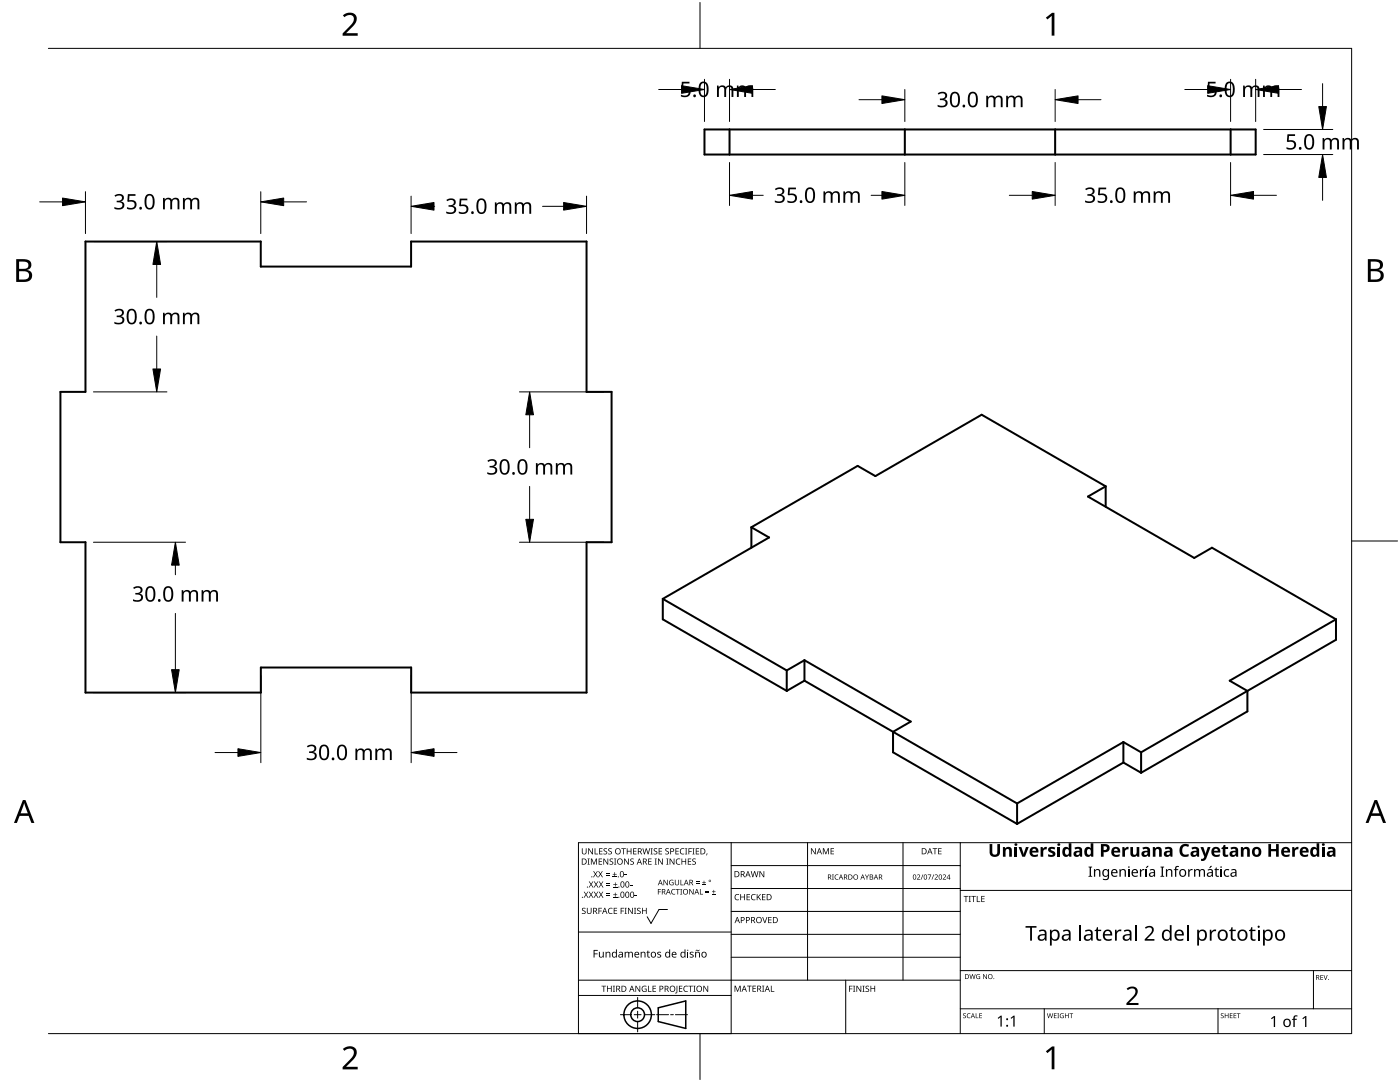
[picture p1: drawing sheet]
<svg xmlns="http://www.w3.org/2000/svg" width="279mm" height="216mm" viewBox="0 0 279 216" stroke-linecap="round" stroke-linejoin="round" font-family="sans-serif">
<g fill="none" stroke="#000" stroke-width=".4">
<path d="M140.6 25.8h110v5h-110zM145.6 25.8v5M180.6 25.8v5M210.6 25.8v5M245.6 25.8v5M17.1 48.2h34.9v5h30v-5h35.1v30h5v30h-5v30h-35v-5h-30v5h-35v-30h-5v-30h5zM220.7 97l-3.6 2.1 21.2 12.2 3.6-2 24.7 14.3M220.7 97l-24.8-14.2-21.2 12.2-3.5-2-21.2 12.2M220.7 97v4.1M132.3 119.5v4.1l24.7 14.3M132.3 119.5l24.7 14.3M150 105.2v4.1"/>
<path d="M150 105.2l3.5 2-21.2 12.3M157 133.8v4.1M160.5 131.7l21.3 12.3-3.6 2v4.1l24.8 14.3M160.5 131.7l-3.5 2.1M160.5 135.8l-3.5 2.1M160.5 135.8l42.5 24.5M160.5 131.7v4.1M248.9 137.9v4.1l-21.2 12.2M248.9 137.9l-21.2 12.2M266.6 123.6l-21.2 12.2 3.5 2.1M266.6 123.6v4.1l-17.7 10.2M224.2 148.1v4.1"/>
<path d="M224.2 148.1l-21.2 12.2M224.2 148.1l3.5 2M224.2 152.2l-21.2 12.2M224.2 152.2l3.5 2M227.7 150.1v4.1M203 160.3v4.1"/>
</g>
<path d="M9.7 9.7h260v196.5h-260" fill="none" stroke="#000" stroke-width=".2"/>
<path d="M139.7 .5v9.2M269.7 108h9.2M139.7 206.2v9.2" fill="none" stroke="#000" stroke-width=".2"/>
<g fill="#000">
<path d="M68.4 3.1a1.64 1.64 0 0 1 2.8 .4 2.52 2.52 0 0 1-1.2 2.2l-.9 .9h2.3v.5h-3v-.4l1.2-1.2a1.95 1.95 0 0 0 .9-2.2 1.23 1.23 0 0 0-1.8 .1zM208.7 3.5l1.3-.9h.4v4.5h-.5v-4l-.9 .8zM68.4 209.3a1.64 1.64 0 0 1 2.8 .4 2.52 2.52 0 0 1-1.2 2.2l-.9 1h2.3v.5h-3v-.5l1.2-1.2a1.95 1.95 0 0 0 .9-2.1 1.23 1.23 0 0 0-1.8 .1zM208.7 209.8l1.3-1h.4v4.6h-.5v-4l-.9 .7z"/>
<path d="M3.2 51.7h1.3a1.28 1.28 0 0 1 1.7 1.3 1.04 1.04 0 0 1-.8 .9 1.23 1.23 0 0 1 1 1.5 1.23 1.23 0 0 1-1.6 .9h-1.6zM3.8 54.1v1.7h.9a.86 .86 0 0 0 1.1-.9 .86 .86 0 0 0-1.1-.8zM3.8 52.2v1.4h.8a.78 .78 0 0 0 1.1-.7 .78 .78 0 0 0-1.1-.7z"/>
<path d="M273 51.7h1.3a1.28 1.28 0 0 1 1.7 1.3 1.04 1.04 0 0 1-.9 .9 1.23 1.23 0 0 1 1 1.5 1.23 1.23 0 0 1-1.5 .9h-1.6zM273.6 54.1v1.7h.9a.86 .86 0 0 0 1.1-.9 .86 .86 0 0 0-1.2-.8zM273.6 52.2v1.4h.8a.78 .78 0 0 0 1-.7 .78 .78 0 0 0-1.1-.7z"/>
<path d="M4.6 159.6h.5l1.8 4.6h-.6l-.6-1.4h-1.8l-.5 1.4h-.6zM4.8 160.2l-.7 2.1h1.4z"/>
<path d="M274.3 159.6h.5l1.8 4.6h-.6l-.5-1.4h-1.8l-.6 1.4h-.6zM274.6 160.2l-.7 2.1h1.4z"/>
</g>
<g fill="none" stroke="#000" stroke-width=".2">
<path d="M145.9 168.1v38.1h-30.5v-38.1h154.3M145.9 172.7h45.7M145.9 177.3h45.7M161.2 168.1v27.5M180.2 168.1v27.5M191.6 168.1v38.1M191.6 177.7h78.1M115.4 198.6h30.5M115.4 195.6h76.2M115.4 186h30.5M127.3 199v2.1M133.2 181.5h-1.7l-1.6 2.8-.7-1.4"/>
<path d="M145.9 181.9h45.7M145.9 186.4h45.7M145.9 191h45.7M168.8 195.6v10.6M191.6 193.7h78.1M262.1 193.7v7.6M123.8 202.5h2.1M126.6 202.5h1.3M127.3 201.8v1.4M127.3 203.8v2.1M128.6 202.5h2.1M131 202.5h2.4"/>
<path d="M133.8 202.5h.6M134.8 202.5h2.4M191.6 201.3h78.1M208.4 201.3v4.9M243.1 201.3v4.9"/>
</g>
<g fill="#000">
<path d="M116.1 169.3h.2v.8a.32 .32 0 0 0 .3 .3 .32 .32 0 0 0 .3-.3v-.8h.2v.8a.47 .47 0 0 1-.5 .4 .47 .47 0 0 1-.5-.5zM116.5 177.9h.2l.3 .5 .3-.5h.1l-.4 .6 .4 .6h-.1l-.3-.5-.4 .5h-.1l.4-.6zM117.3 171.3h.4l-.1 .1v1l.1 .1h-.4l.1-.1v-1zM117.4 169.3h.2l.6 1v-1h.1v1.2h-.1l-.7-1v1h-.1zM117.5 177.9h.2l.3 .5 .3-.5h.1l-.4 .6 .4 .6h-.1l-.4-.5-.3 .5h-.1l.4-.6zM117.5 175.9h.2l.3 .5 .3-.5h.1l-.4 .6 .5 .6h-.2l-.3-.5-.4 .5h-.1l.4-.6zM117.9 171.3h.3l.3 1 .4-1h.2v1.2h-.1v-1l-.4 1h-.1l-.4-1v1h-.2zM118.7 169.3h.1v1h.6v.2h-.7zM118.4 173.8h.1l.3 .5 .3-.5h.2l-.4 .6 .4 .7h-.1l-.4-.6-.3 .6h-.1l.4-.7zM118.5 177.9h.2l.2 .5 .3-.5h.2l-.4 .6 .4 .6h-.1l-.4-.5-.3 .5h-.1l.4-.6zM118.5 175.9h.2l.3 .5 .3-.5h.1l-.4 .6 .4 .6h-.1l-.3-.5-.4 .5h-.1l.4-.6zM119.5 171.3h.7v.1h-.6v.4h.5v.2h-.5v.4h.6v.1h-.7z"/>
<path d="M119.6 169.3h.6v.1h-.5v.4h.5v.1h-.5v.4h.5v.2h-.6zM119.4 173.8h.1l.3 .5 .3-.5h.2l-.4 .6 .4 .7h-.1l-.4-.6-.3 .6h-.2l.5-.7zM119.5 177.9h.1l.3 .5 .3-.5h.2l-.4 .6 .4 .6h-.1l-.4-.5-.3 .5h-.1l.4-.6zM119.5 175.9h.2l.3 .5 .3-.5h.1l-.4 .6 .4 .6h-.1l-.4-.5-.3 .5h-.1l.4-.6zM120.9 174.6h.8v.1h-.8zM120.9 174.2h.8v.1h-.8zM121 178.7h.8v.1h-.8zM121 178.3h.8v.1h-.8zM121 176.6h.8v.1h-.8zM121 176.3h.8v.1h-.8zM120.5 169.4l.4-.1h.3l-.1 .1a.25 .25 0 0 0-.4-.1 .25 .25 0 0 0 0 .4 .4 .4 0 0 1 .5 .3 .4 .4 0 0 1-.3 .5 .4 .4 0 0 1-.5-.2h.2a.27 .27 0 0 0 .4-.1 .27 .27 0 0 0-.3-.3l-.2-.2zM120.4 171.3h.2l.6 1v-1h.2v1.2h-.2l-.6-1v1h-.2z"/>
<path d="M121.4 169.4l.5-.1h.2v.1a.25 .25 0 0 0-.4-.1 .25 .25 0 0 0 0 .4 .4 .4 0 0 1 .4 .3 .4 .4 0 0 1-.2 .5 .4 .4 0 0 1-.5-.2h.1a.27 .27 0 0 0 .5-.1 .27 .27 0 0 0-.4-.3l-.2-.2zM122.3 174.9h.8v.2h-.8zM122.4 179h.8v.1h-.8zM122.4 177h.8v.1h-.8zM121.7 171.4l.4-.1 .3 .1-.1 .1a.25 .25 0 0 0-.4-.1 .25 .25 0 0 0 0 .4 .4 .4 0 0 1 .5 .3 .4 .4 0 0 1-.3 .5 .4 .4 0 0 1-.5-.3l.2 .1a.27 .27 0 0 0 .4-.2 .27 .27 0 0 0-.3-.3l-.2-.2zM122.6 174h.1v.4h.4v.1h-.4v.4h-.1v-.4h-.3v-.1h.3zM122.7 178.1h.1v.4h.4v.1h-.4v.3h-.1v-.3h-.3v-.1h.3zM122.7 176.1h.2v.3h.3v.2h-.3v.3h-.2v-.3h-.3v-.2h.3zM122.5 171.3h.5l-.2 .1v1l.2 .1h-.5l.2-.1v-1zM124 169.3h.9v.1h-.4v1.1h-.1v-1.1h-.4zM124.7 174.5h.4v.2h-.4zM124.6 171.3h.1l.7 1v-1h.1v1.2h-.2l-.6-1v1h-.1z"/>
<path d="M125.7 176.6h.5v.1h-.5zM125.1 169.3h.1v.5h.7v-.5h.1v1.2h-.1v-.6h-.7v.6h-.1zM125.8 171.4l.5-.1 .2 .1v.1a.25 .25 0 0 0-.4-.1 .25 .25 0 0 0 0 .4 .4 .4 0 0 1 .4 .3 .4 .4 0 0 1-.2 .5 .4 .4 0 0 1-.5-.3l.1 .1a.27 .27 0 0 0 .5-.2 .27 .27 0 0 0-.4-.3l-.2-.2zM126.7 178.6h.4v.2h-.4zM126.4 169.3h.6v.1h-.5v.4h.5v.1h-.5v.4h.5v.2h-.6zM128.2 169.3h.2l.2 1 .3-1h.2l.2 1 .3-1h.1l-.3 1.2h-.1l-.3-1.1-.3 1.1h-.2zM129.4 171.3h.6v.1h-.5v.4h.5v.2h-.5v.4h.5v.1h-.6zM129.8 169.3h.5l-.2 .1v1l.2 .1h-.5l.2-.1v-1zM130.7 171.3h.4l-.1 .1v1l.1 .1h-.4l.1-.1v-1zM130.5 169.4l.4-.1h.3l-.1 .1a.25 .25 0 0 0-.4-.1 .25 .25 0 0 0 0 .4 .4 .4 0 0 1 .5 .3 .4 .4 0 0 1-.3 .5 .4 .4 0 0 1-.5-.2h.2a.27 .27 0 0 0 .4-.1 .27 .27 0 0 0-.3-.3l-.2-.2zM131.3 177.4h.6v.1h-.5v.4h.5v.1h-.5v.5h-.1zM131.4 169.3h.7v.1h-.5v.4h.5v.1h-.5v.4h.5v.2h-.7z"/>
<path d="M131.3 171.3h.2l.7 1-.1-1h.2v1.2h-.2l-.6-1v1h-.2zM132.4 175.6h.2l.6 .9v-.9h.1v1h-.2l-.6-.9v.9h-.1zM133 171.3h.4l-.1 .1v1l.1 .1h-.4l.1-.1v-1zM132.8 169.4l.4-.1h.3l-.1 .1a.25 .25 0 0 0-.3-.1 .25 .25 0 0 0 0 .4 .4 .4 0 0 1 .4 .3 .4 .4 0 0 1-.3 .5 .4 .4 0 0 1-.4-.2h.1a.27 .27 0 0 0 .5-.1 .27 .27 0 0 0-.4-.3l-.2-.2zM133.7 175.7l.5-.2 .2 .1v.1a.45 .45 0 0 0-.7 .4 .45 .45 0 0 0 .6 .4v-.3h-.2v-.1h.3v.5a.6 .6 0 0 1-.8-.1 .6 .6 0 0 1 .1-.8zM134.1 177.5l.4-.1h.3l-.1 .2a.44 .44 0 0 0-.6 .4 .44 .44 0 0 0 .6 .3 .52 .52 0 0 1-.7 0 .52 .52 0 0 1 .1-.8zM133.6 171.3h.2l.7 1v-1h.1v1.2h-.2l-.6-1v1h-.2zM134.9 177.4h.8v.1h-.4v1h-.1v-1h-.3zM135 171.5l.5-.2 .3 .1-.1 .1a.49 .49 0 0 0-.7 .4 .49 .49 0 0 0 .7 .5 .52 .52 0 0 1-.6 0 .52 .52 0 0 1-.2-.6zM134.8 169.3h.7v.1h-.6v.4h.5v.1h-.5v.4h.6v.2h-.7zM134.7 175.6h.1v.7a.28 .28 0 0 0 .3 .2 .28 .28 0 0 0 .3-.2v-.7h.1v.7a.42 .42 0 0 1-.4 .4 .42 .42 0 0 1-.4-.4zM135.8 175.6h.1v.9h.5v.1h-.6z"/>
<path d="M135.8 177.4h.3l-.1 .1v.9l.1 .1h-.3l.1-.1v-.9zM135.8 169.4l.5-.2 .3 .1-.1 .1a.49 .49 0 0 0-.7 .5 .49 .49 0 0 0 .8 .4 .52 .52 0 0 1-.7 .1 .52 .52 0 0 1-.2-.6zM136 171.3h.2v.5h.6v-.5h.1v1.2h-.1v-.5h-.6v.5h-.2zM136.7 169.3h.5l-.2 .1v1l.2 .1h-.5l.2-.1v-1zM137.4 169.3h.7v.1h-.6v.4h.5v.2h-.5v.5h-.1zM137.3 171.3h.6v.1h-.5v.4h.5v.2h-.5v.4h.5v.1h-.6zM137.6 177.4h.1l.6 .9v-.9h.1v1.1h-.1l-.6-.9v.9h-.1zM138.2 169.3h.4l-.1 .1v1l.1 .1h-.4l.1-.1v-1zM138.9 176.2h.7v.1h-.7zM138.9 175.9h.7v.1h-.7zM138.2 171.4l.4-.1 .3 .1-.1 .1a.25 .25 0 0 0-.4-.1 .25 .25 0 0 0 0 .4 .4 .4 0 0 1 .5 .3 .4 .4 0 0 1-.3 .5 .4 .4 0 0 1-.5-.3l.2 .1a.27 .27 0 0 0 .4-.2 .27 .27 0 0 0-.3-.3l-.2-.2zM138.9 169.3h.6v.1h-.5v.4h.5v.1h-.5v.4h.5v.2h-.6z"/>
<path d="M139.7 177.4h.1v1h.5v.1h-.6zM140.1 176.5h.8v.1h-.8zM140.4 175.7h.2v.3h.3v.2h-.3v.3h-.2v-.3h-.3v-.2h.3zM140.8 178h.7v.2h-.7zM140.8 177.7h.7v.1h-.7zM141 170.3h.2l-.3 .4zM142.1 178.4h.7v.1h-.7zM142.4 177.6h.1v.3h.3v.1h-.3v.3h-.1v-.3h-.3v-.1h.3zM146.8 178.6l.4-.2 .3 .1v.1a.49 .49 0 0 0-.7 .4 .49 .49 0 0 0 .7 .5 .52 .52 0 0 1-.7 0 .52 .52 0 0 1-.2-.6zM147.7 178.4h.2v.5h.6v-.5h.2v1.2h-.2v-.5h-.6v.5h-.2zM149 178.4h.7v.1h-.5v.4h.4v.2h-.4v.4h.5v.1h-.7zM150 178.6l.5-.2 .3 .1-.1 .1a.49 .49 0 0 0-.7 .4 .49 .49 0 0 0 .8 .5 .52 .52 0 0 1-.7 0 .52 .52 0 0 1-.2-.6z"/>
<path d="M149.8 173.8h.2l.2 1.1 .3-1.1h.2l.3 1.1 .2-1.1h.2l-.3 1.2h-.2l-.3-1-.3 1h-.1zM151 178.4h.2v.6l.5-.6h.2l-.5 .5 .5 .7h-.2l-.4-.6-.1 .6h-.2zM151.6 173.8h.1l.7 1v-1h.1v1.2h-.2l-.6-1v1h-.1zM152.1 178.4h.7v.1h-.6v.4h.5v.2h-.5v.4h.6v.1h-.7zM161.8 169.3h.2l.7 1v-1h.1v1.2h-.2l-.6-1v1h-.2zM164.2 169.3h.2l.4 .9 .4-.9h.2v1.2h-.1v-1.1l-.4 1.1h-.1l-.4-1.1v1.1h-.2zM166 174.5h.4l-.1 .1v.8l.1 .1h-.4l.2-.1v-.8zM165.8 169.3h.6v.1h-.5v.4h.5v.1h-.5v.4h.5v.2h-.6zM166.7 174.6l.3-.1h.3v.2a.41 .41 0 0 0-.6 .3 .41 .41 0 0 0 .6 .4 .48 .48 0 0 1-.7-.1 .48 .48 0 0 1 .1-.7zM172.6 174.5h.2l.2 .5 .3-.5h.1l-.3 .6v.4h-.1v-.4zM183 174.6a.37 .37 0 0 1 .6 0 .37 .37 0 0 1-.2 .6l-.2 .2h.5v.1h-.7l.3-.4a.27 .27 0 0 0 .2-.3 .27 .27 0 0 0-.3-.2zM184.1 174.5h.2l-.4 1h-.1z"/>
<path d="M185.2 174.5h.6l-.4 1h-.1l.4-.9h-.5zM186.3 174.5h.1l-.4 1h-.1zM186.1 169.3h.9v.1h-.3v1.1h-.2v-1.1h-.4zM186.5 174.6a.37 .37 0 0 1 .6 0 .37 .37 0 0 1-.2 .6l-.2 .2h.5v.1h-.7l.3-.4a.27 .27 0 0 0 .3-.3 .27 .27 0 0 0-.4-.2zM187.2 169.3h.7v.1h-.5v.4h.5v.1h-.5v.4h.5v.2h-.7zM188.2 174.6a.37 .37 0 0 1 .6 0 .37 .37 0 0 1-.3 .6l-.2 .2h.5v.1h-.7l.3-.4a.27 .27 0 0 0 .3-.3 .27 .27 0 0 0-.4-.2zM192.3 178.8h.9v.1h-.3v1.1h-.2v-1.1h-.4zM193.3 178.8h.5l-.2 .1v1l.2 .1h-.5l.2-.1v-1zM193.8 178.8h1v.1h-.4v1.1h-.2v-1.1h-.4zM194.9 178.8h.2v1.1h.5v.1h-.7zM195.8 178.8h.7v.1h-.5v.4h.5v.1h-.5v.5h.5v.1h-.7zM197.5 168.4h.5v1.6a.51 .51 0 0 0 .5 .5 .51 .51 0 0 0 .5-.5v-1.6h.6v1.7a1.04 1.04 0 0 1-1.1 .9 1.04 1.04 0 0 1-1-.9z"/>
<path d="M200.2 169h.4v.3a.73 .73 0 0 1 .8-.3 .73 .73 0 0 1 .5 .7v1.3h-.5v-1.3l-.2-.3a.45 .45 0 0 0-.4 .2 .45 .45 0 0 0-.1 .4v1h-.5zM202.5 169h.5v2h-.5zM203.3 169h.5l.5 1.5 .4-1.5h.6l-.7 2h-.6zM207.7 169h.4l.1 .3 .3-.3h.4l-.1 .5a.5 .5 0 0 0-.6 .5v1h-.5zM209.3 169.2a1.22 1.22 0 0 1 1.3-.1l-.1 .4-.6-.1-.2 .2a.9 .9 0 0 1 .8 1.1 1.3 1.3 0 0 1-1.3 .2v-.5l.1 .1a.5 .5 0 0 0 .8-.1l-.5-.3a.56 .56 0 0 1-.3-.9zM211 169h.6v2h-.6zM217.2 172.9h.8v.2h-.3v1.6l.3 .1v.1h-.8v-.1l.3-.1v-1.6h-.3zM218.3 173.4h.2l.1 .2a.58 .58 0 0 1 .6-.2 .58 .58 0 0 1 .4 .6v.9h-.2v-.9a.41 .41 0 0 0-.5-.4 .41 .41 0 0 0-.3 .6v.7h-.3zM223.4 173.4h.2l.1 .2a.58 .58 0 0 1 .6-.2 .58 .58 0 0 1 .4 .6v.9h-.2v-.9a.41 .41 0 0 0-.5-.4 .41 .41 0 0 0-.3 .6v.7h-.3zM224 169h.4l.1 .3 .3-.3h.4l-.1 .5a.5 .5 0 0 0-.6 .5v1h-.5zM225.2 173.4h.2v1.5h-.2zM225.6 169h.5v1.2l.2 .3a.45 .45 0 0 0 .5-.1 .45 .45 0 0 0 0-.5v-.9h.6v2h-.4l-.1-.3a.73 .73 0 0 1-.8 .2 .73 .73 0 0 1-.5-.6z"/>
<path d="M227.5 173.4h.2v.3l.3-.3h.4v.2l-.4 .1-.2 .2-.1 1h-.2zM228.9 172.8h.3l-.5 .4zM228.7 173.4h.2v1.5h-.2zM230.1 169h.4v.3a.73 .73 0 0 1 .8-.3 .73 .73 0 0 1 .6 .7v1.3h-.6v-1.3l-.1-.3a.45 .45 0 0 0-.5 .2 .45 .45 0 0 0-.1 .4v1h-.5zM231.6 172.9h.7v.2h-.2v1.6l.2 .1v.1h-.7v-.1l.2-.1v-1.6h-.2zM232.7 173.4h.2v.2a.58 .58 0 0 1 .7-.2 .58 .58 0 0 1 .4 .6v.9h-.3v-.9a.41 .41 0 0 0-.5-.4 .41 .41 0 0 0-.3 .6v.7h-.2zM234.6 172.9l.7-.1-.1 .2h-.3l-.1 .2v.2h.3v.2h-.3v1.3h-.3v-1.3h-.3l.3-.2zM235.7 168.7a1.35 1.35 0 0 1 1.6-.1l-.2 .4a.8 .8 0 0 0-1 0 .8 .8 0 0 0-.1 1.1 .79 .79 0 0 0 1.2 .3v.5a1.29 1.29 0 0 1-1.6-.3 1.29 1.29 0 0 1-.1-1.6zM237.1 173.4h.2l.1 .3 .2-.3h.4v.2l-.3 .1-.3 .2v1h-.3zM239.6 169h.6l.4 1.4 .4-1.4h.6l-.8 2.2a.85 .85 0 0 1-1.1 .6v-.4l.4-.1 .2-.4zM238.3 173.4h.2v.2a.57 .57 0 0 1 1 .1 .54 .54 0 0 1 .6-.3 .54 .54 0 0 1 .4 .6v.9h-.3v-.9a.37 .37 0 0 0-.4-.4 .37 .37 0 0 0-.3 .5v.8h-.2v-.9a.38 .38 0 0 0-.5-.4 .38 .38 0 0 0-.2 .6v.7h-.3zM241.6 172.8h.3l-.6 .4z"/>
<path d="M242.7 173.1h.1v.3h.5v.2h-.5v.9l.1 .3 .4-.1a.34 .34 0 0 1-.3 .3 .34 .34 0 0 1-.4-.2v-1.2h-.3v-.1l.3-.1zM243.6 173.4h.2v1.5h-.2zM244.2 168.6h.3v.4h.6v.4h-.6l.1 1 .5 .1-.1 .4a.65 .65 0 0 1-1-.6v-.9h-.2v-.2l.3-.2zM244.4 173.6l.6-.2 .3 .1-.1 .2a.55 .55 0 0 0-.7 .5 .55 .55 0 0 0 .8 .5v.2a.79 .79 0 0 1-1-.3 .79 .79 0 0 1 .1-1zM247.6 169h.4l.1 .3a.73 .73 0 0 1 .8-.3 .73 .73 0 0 1 .5 .7v1.3h-.5v-1.3l-.2-.3a.45 .45 0 0 0-.5 .2 .45 .45 0 0 0 0 .4v1h-.6zM253.1 168.4h.6v1h1v-1h.5v2.6h-.5v-1.1h-1v1.1h-.6zM257.9 169h.4l.1 .3 .3-.3h.4l-.1 .5a.5 .5 0 0 0-.6 .5v1h-.5zM263.8 169h.6v2h-.6zM116.2 181.3l.4-.2 .3 .1-.1 .1a.25 .25 0 0 0-.4-.1 .25 .25 0 0 0 0 .4 .4 .4 0 0 1 .5 .3 .4 .4 0 0 1-.3 .5 .4 .4 0 0 1-.5-.2h.2a.27 .27 0 0 0 .4-.1 .27 .27 0 0 0-.3-.3l-.2-.2zM117.1 181.1h.2v.8a.32 .32 0 0 0 .3 .3 .32 .32 0 0 0 .3-.3v-.8h.2v.8a.47 .47 0 0 1-.5 .5 .47 .47 0 0 1-.5-.5zM118.5 189.5h.8v.2h-.6v.6h.6v.1h-.6v.7h-.2zM119.4 181.1h.7v.2h-.5v.4h.5v.1h-.5v.6h-.2z"/>
<path d="M119.5 189.9h.2v.8a.31 .31 0 0 0 .4 .2 .31 .31 0 0 0 .2-.4v-.6h.2v1.2l-.2-.2a.44 .44 0 0 1-.5 .2 .44 .44 0 0 1-.3-.4zM120 196.7h1v.1h-.4v1.1h-.2v-1.1h-.4zM120.9 189.9l.1 .2a.43 .43 0 0 1 .5-.2 .43 .43 0 0 1 .3 .4v.8h-.2v-.8a.31 .31 0 0 0-.3-.2 .31 .31 0 0 0-.3 .4v.6h-.1zM121.5 181.3l.4-.2 .4 .1-.1 .1a.49 .49 0 0 0-.7 .5 .49 .49 0 0 0 .7 .4 .52 .52 0 0 1-.6 .1 .52 .52 0 0 1-.3-.6zM121.1 196.7h.2v.5h.6v-.5h.2v1.2h-.2v-.6h-.6v.6h-.2zM122.3 196.7h.4l-.1 .1v1l.1 .1h-.4l.2-.1v-1zM122.5 181.1h.7v.2h-.6v.4h.5v.1h-.5v.4h.6v.2h-.7zM123.9 181.1h.6v.2h-.5v.4h.5v.1h-.5v.6h-.1zM124.7 181.1h.4l-.2 .2v.9l.2 .2h-.4l.1-.2v-.9zM124.7 189.9l.1 .2a.43 .43 0 0 1 .8 0 .41 .41 0 0 1 .4-.2 .41 .41 0 0 1 .3 .4v.8h-.2v-.8a.28 .28 0 0 0-.3-.2 .28 .28 0 0 0-.2 .3v.7h-.2v-.8a.29 .29 0 0 0-.4-.2 .29 .29 0 0 0-.1 .4v.6h-.2zM125.3 181.1h.2l.7 1.1-.1-1.1h.2v1.3h-.2l-.6-1v1h-.2zM126.5 181.1h.5l-.2 .2v.9l.2 .2h-.5l.2-.2v-.9z"/>
<path d="M126.8 196.7h.2l.6 1v-1h.2v1.2h-.2l-.7-1 .1 1h-.2zM127.2 181.3l.4-.2 .3 .1-.1 .1a.25 .25 0 0 0-.4-.1 .25 .25 0 0 0 0 .4 .4 .4 0 0 1 .5 .3 .4 .4 0 0 1-.3 .5 .4 .4 0 0 1-.5-.2h.2a.27 .27 0 0 0 .4-.1 .27 .27 0 0 0-.3-.3l-.2-.2zM128.2 196.8l.6-.1 .2 .1v.1a.5 .5 0 0 0-.8 .4 .5 .5 0 0 0 .7 .5v-.4h-.3v-.1h.4v.6a.66 .66 0 0 1-.8-.2 .66 .66 0 0 1 0-.9zM127.9 189.9l.1 .2a.43 .43 0 0 1 .5-.2 .43 .43 0 0 1 .3 .4v.8h-.2v-.8a.31 .31 0 0 0-.3-.2 .31 .31 0 0 0-.3 .4v.6h-.1zM128.1 181.1h.2v.6h.6v-.6h.2v1.3h-.2v-.6h-.6v.6h-.2zM129.3 196.7h.2v1.1h.5v.1h-.7zM129.3 189.7h.1v.2h.3v.2h-.3v.7l.3 .1v.2h-.3l-.2-.2v-.8l-.2-.1zM130.2 196.7h.7v.1h-.5v.4h.5v.1h-.5v.5h.5v.1h-.7zM131.2 190l.3-.1 .4 .1v.1h-.2a.22 .22 0 0 0-.3-.1 .22 .22 0 0 0 0 .3 .22 .22 0 0 0 .2 .1 .38 .38 0 0 1 .3 .6 .38 .38 0 0 1-.6 .1l-.1-.3 .2 .1a.24 .24 0 0 0 .4-.2 .24 .24 0 0 0-.4-.2l-.2-.2zM135 196.7h.2v1.3l-.1 .2h-.3l-.1-.1 .3-.2zM135.5 196.7h.7v.1h-.5v.4h.4v.1h-.4v.5h.5v.1h-.7zM136.5 196.8l.5-.1 .3 .1-.1 .1a.49 .49 0 0 0-.7 .4 .49 .49 0 0 0 .8 .4 .52 .52 0 0 1-.7 .1 .52 .52 0 0 1-.2-.6z"/>
<path d="M137.2 189.9h.1v1.2h-.1zM137.4 196.7h.9v.1h-.4v1.1h-.1v-1.1h-.4zM137.7 190l.3-.1 .4 .1v.1h-.2a.22 .22 0 0 0-.3-.1 .22 .22 0 0 0-.1 .3 .22 .22 0 0 0 .3 .1 .38 .38 0 0 1 .3 .6 .38 .38 0 0 1-.6 .1l-.2-.3 .3 .1a.24 .24 0 0 0 .4-.2 .24 .24 0 0 0-.4-.2l-.2-.2zM138.4 196.7h.4l-.1 .1v1l.1 .1h-.4l.1-.1v-1zM138.9 189.6l.7-.1a.36 .36 0 0 1-.2 .3 .36 .36 0 0 1-.4-.1l-.2 .1zM138.7 189.9l.2 .2a.43 .43 0 0 1 .5-.2 .43 .43 0 0 1 .3 .4v.8h-.2v-.8a.31 .31 0 0 0-.4-.2 .31 .31 0 0 0-.2 .4v.6h-.2zM140.4 196.7h.1l.7 1v-1h.1v1.2h-.1l-.7-1v1h-.1zM146.6 196.7h.2l.4 1 .4-1h.2v1.2h-.1v-1.1l-.4 1.1h-.2l-.4-1.1v1.1h-.1zM149.1 196.7h.9v.1h-.4v1.1h-.1v-1.1h-.4zM150.2 196.7h.7v.1h-.6v.4h.5v.1h-.5v.5h.6v.1h-.7zM152.1 183h.2l.3 1 .4-1h.1l-.4 1.2h-.1zM152.1 196.7h.4l-.1 .1v1l.1 .1h-.4l.1-.1v-1z"/>
<path d="M153.8 196.7h.2v1.1h.5v.1h-.7zM153.3 183h.7v.1h-.5v.4h.5v.1h-.5v.5h.5v.1h-.7zM169.5 196.7h.6v.1h-.5v.5h.5v.1h-.5v.5h-.1zM170.2 196.7h.5l-.2 .1v1l.2 .1h-.5l.2-.1v-1zM170.9 196.7h.2l.6 1v-1h.2v1.2h-.2l-.6-1v1h-.2zM172.1 196.7h.5l-.2 .1v1l.2 .1h-.5l.2-.1v-1zM172.8 196.8l.4-.1h.2v.2a.25 .25 0 0 0-.4-.1 .25 .25 0 0 0 0 .4 .4 .4 0 0 1 .5 .3 .4 .4 0 0 1-.3 .4 .4 .4 0 0 1-.5-.2l.2 .1a.27 .27 0 0 0 .4-.2 .27 .27 0 0 0-.3-.3l-.3-.2zM173.7 196.7h.2v.5h.6v-.5h.2v1.2h-.2v-.6h-.6v.6h-.2zM193.5 194.4h.1l.2 .8 .2-.8h.1l.3 .8 .2-.8h.1l-.3 1h-.1l-.2-.9-.3 .9h-.1zM194.9 194.5l.7-.1-.1 .1a.4 .4 0 0 0-.6 .4 .4 .4 0 0 0 .6 .3v-.3l-.2-.1h.3v.5a.53 .53 0 0 1-.7-.1 .53 .53 0 0 1 0-.7zM196.2 194.4h.1l.6 .8-.1-.8h.2v1h-.2l-.5-.9v.9h-.1zM204.7 184.8h2.2v.3h-.9v2.6h-.4v-2.6h-.9z"/>
<path d="M218.9 185h.2v.5h.7v.3h-.7v1.3l.2 .3h.5v.3a.67 .67 0 0 1-1-.6v-1.3h-.3v-.2l.3-.1zM222.5 185.5h.3l.1 .4 .4-.4h.5v.3l-.5 .1-.3 .3-.1 1.5h-.4zM228.5 185.1a.97 .97 0 0 1 1.1-.4 .97 .97 0 0 1 .6 1l-.2 .6-1.1 1.1h1.5v.3h-1.9v-.3l1-1.1a.7 .7 0 0 0 .4-.6 .7 .7 0 0 0-.4-.6l-.8 .2zM241.4 185.5h.3l.1 .4 .4-.4h.5v.3l-.5 .1-.3 .3-.1 1.5h-.4zM245.8 185h.2v.5h.6v.3h-.6v1.3l.2 .3h.4v.3a.67 .67 0 0 1-1-.6v-1.3h-.3v-.2l.3-.1zM249.7 185h.2v.5h.7v.3h-.7v1.3l.2 .3h.5v.3a.67 .67 0 0 1-1-.6v-1.3h-.3v-.2l.3-.1zM263.5 194.6h.6v.1h-.5v.3h.4v.1h-.4v.3h.5v.1h-.6zM264.1 194.6h.2l.2 .8 .3-.8h.2l-.4 .9h-.1zM192.2 202.3l.4-.1h.2l-.1 .1a.24 .24 0 0 0-.3 0 .24 .24 0 0 0-.1 .3 .24 .24 0 0 0 .4 .1 .31 .31 0 0 1 0 .5 .31 .31 0 0 1-.5-.2 .24 .24 0 0 0 .3 .1 .24 .24 0 0 0 .1-.3l-.4-.2zM193.1 202.3l.3-.1h.3l-.1 .1a.39 .39 0 0 0-.5 .4 .39 .39 0 0 0 .5 .3 .46 .46 0 0 1-.6 0 .46 .46 0 0 1 .1-.7zM194.7 202.2h.1v.8h.5v.2h-.6zM195.4 202.2h.6v.1h-.4v.3h.4v.1h-.4v.4h.4v.1h-.6z"/>
<path d="M199.1 203.1l.6-.4h.2v2.1h-.2v-1.9l-.5 .4zM201.7 203.1l.6-.4h.2v2.1h-.3v-1.9l-.4 .4zM209 202.2h.1l.2 .8 .2-.8h.1l.3 .8 .2-.8h.1l-.3 1h-.1l-.2-.9-.3 .9h-.1zM210.3 202.2h.6v.1h-.4v.3h.3v.1h-.3v.4h.4v.1h-.6zM211 202.2h.4l-.2 .1v.8l.2 .1h-.4l.1-.1v-.8zM211.6 202.3l.7-.1-.1 .1a.4 .4 0 0 0-.6 .4 .4 .4 0 0 0 .6 .3v-.2l-.2-.2h.3v.5a.53 .53 0 0 1-.7-.1 .53 .53 0 0 1 0-.7zM212.5 202.2h.2v.4h.5v-.4h.1v1h-.1v-.5h-.5v.5h-.2zM213.4 202.2h.8v.1h-.3v.9h-.2v-.9h-.3zM224.8 197.3a1.21 1.21 0 0 1 1.4-.5 1.21 1.21 0 0 1 .8 1.3l-.3 .6-1.3 1.4h1.8v.4h-2.4v-.3l1-1a1.36 1.36 0 0 0 .6-1.8 1.1 1.1 0 0 0-1.3 .2zM243.7 202.3l.3-.1h.2v.1a.24 .24 0 0 0-.3 0 .24 .24 0 0 0-.1 .3 .24 .24 0 0 0 .3 .1 .31 .31 0 0 1 0 .5 .31 .31 0 0 1-.5-.2 .24 .24 0 0 0 .4 .1 .24 .24 0 0 0 0-.3l-.3-.2zM244.4 202.2h.2v.4h.5v-.4h.1v1h-.1v-.5h-.5v.5h-.2zM245.4 202.2h.6v.1h-.4v.3h.4v.1h-.4v.4h.4v.1h-.6z"/>
<path d="M246.2 202.2h.5v.1h-.4v.3h.4v.1h-.4v.4h.4v.1h-.5zM246.8 202.2h.8v.1h-.3v.9h-.2v-.9h-.3zM253.7 203.2l.6-.5h.2v2.2h-.3v-1.9l-.4 .4zM258.2 202.7l.3-.1h.5l-.1 .3-.4-.1-.1 .2v.3h.4v.2h-.4v1.4h-.3v-1.4h-.3l.3-.2zM259.9 203.2l.6-.5h.2v2.2h-.2v-1.9l-.5 .4z"/>
<path d="M116.1 171.3h.4a.61 .61 0 0 1 .6 .6 .61 .61 0 0 1-.6 .6h-.4zM116.3 171.4v1h.1a.48 .48 0 0 0 .5-.5 .48 .48 0 0 0-.4-.5z"/>
<path d="M122.7 169.9a.61 .61 0 0 1 1.2 0 .61 .61 0 0 1-1.2 0zM122.9 169.9a.45 .45 0 0 0 .9 0 .45 .45 0 0 0-.9 0z"/>
<path d="M123.1 171.9a.61 .61 0 0 1 1.2 0 .61 .61 0 0 1-1.2 0zM123.3 171.9a.45 .45 0 0 0 .9 0 .45 .45 0 0 0-.9 0z"/>
<path d="M123.9 173.9a.5 .5 0 0 1 .6 .1 .5 .5 0 0 1 0 .7 .44 .44 0 0 1-.6 .3 .44 .44 0 0 1-.2-.6zM123.9 174a.48 .48 0 0 0-.1 .6 .48 .48 0 0 0 .5 .3v-.8l-.1-.1z"/>
<path d="M124 178a.5 .5 0 0 1 .6 .1 .5 .5 0 0 1 0 .6 .44 .44 0 0 1-.6 .4 .44 .44 0 0 1-.2-.6zM124.1 178.1a.48 .48 0 0 0-.2 .6 .48 .48 0 0 0 .5 .3v-.8l-.1-.2z"/>
<path d="M124 176a.5 .5 0 0 1 .6 .1 .5 .5 0 0 1 0 .6 .44 .44 0 0 1-.6 .4 .44 .44 0 0 1-.2-.7zM124.1 176.1a.48 .48 0 0 0-.2 .5 .48 .48 0 0 0 .5 .3v-.7l-.1-.2z"/>
<path d="M124.9 178a.5 .5 0 0 1 .7 .1 .5 .5 0 0 1 0 .6 .44 .44 0 0 1-.6 .4 .44 .44 0 0 1-.2-.6zM125 178.1a.48 .48 0 0 0-.1 .6 .48 .48 0 0 0 .4 .3l.1-.8-.2-.2z"/>
<path d="M124.9 176a.5 .5 0 0 1 .7 .1 .5 .5 0 0 1 0 .6 .44 .44 0 0 1-.6 .4 .44 .44 0 0 1-.2-.7zM125 176.1a.48 .48 0 0 0-.1 .5 .48 .48 0 0 0 .5 .3v-.7l-.1-.2z"/>
<path d="M125.9 178a.5 .5 0 0 1 .6 .1 .5 .5 0 0 1 0 .6 .44 .44 0 0 1-.5 .4 .44 .44 0 0 1-.2-.6zM126 178.1a.48 .48 0 0 0-.2 .6 .48 .48 0 0 0 .5 .3l.1-.8-.2-.2z"/>
<path d="M127.3 169.3h.3a.35 .35 0 0 1 .5 .2 .35 .35 0 0 1-.3 .4l.4 .6h-.2l-.3-.5h-.3v.5h-.1zM127.4 169.4v.4h.2a.23 .23 0 0 0 .3-.2 .23 .23 0 0 0-.3-.2z"/>
<path d="M127.5 171.3h.2l.4 1.2h-.1l-.2-.4h-.4l-.2 .4h-.1zM127.6 171.5l-.2 .5h.4z"/>
<path d="M128.3 171.3h.3a.35 .35 0 0 1 .5 .2 .35 .35 0 0 1-.3 .5l.4 .5h-.2l-.3-.5h-.2v.5h-.2zM128.5 171.4v.5h.1a.23 .23 0 0 0 .3-.2 .23 .23 0 0 0-.3-.3z"/>
<path d="M131.7 175.5h.1l.5 1.1h-.2l-.1-.3h-.4l-.2 .3h-.1zM131.8 175.7l-.2 .5h.3z"/>
<path d="M132.1 177.4h.3a.31 .31 0 0 1 .4 .2 .31 .31 0 0 1-.2 .4l.3 .5h-.2l-.3-.5h-.2v.5h-.1zM132.2 177.5v.4h.2a.21 .21 0 0 0 .2-.2 .21 .21 0 0 0-.2-.2z"/>
<path d="M133.3 177.4h.1l.5 1.1h-.2l-.1-.4h-.4l-.2 .4h-.1zM133.4 177.5l-.2 .5h.4z"/>
<path d="M133.8 169.3h.3a.41 .41 0 0 1 .4 .5 .41 .41 0 0 1-.6 .2v.5h-.1zM133.9 169.4v.5a.29 .29 0 0 0 .5-.3 .29 .29 0 0 0-.5-.2z"/>
<path d="M136.9 175.5h.1l.4 1.1h-.1l-.1-.3h-.5l-.1 .3h-.1zM137 175.7l-.2 .5h.3z"/>
<path d="M136.2 177.9a.55 .55 0 0 1 1.1 0 .55 .55 0 0 1-1.1 0zM136.4 177.9a.45 .45 0 0 0 .9 0 .45 .45 0 0 0-.9 0z"/>
<path d="M137.6 175.6h.3a.31 .31 0 0 1 .4 .2 .31 .31 0 0 1-.2 .4l.3 .4h-.2l-.3-.4h-.2v.4h-.1zM137.7 175.7v.4h.2a.21 .21 0 0 0 .2-.2 .21 .21 0 0 0-.2-.2z"/>
<path d="M139 177.4h.1l.4 1.1h-.1l-.1-.4h-.5l-.1 .4h-.1zM139.1 177.5l-.2 .5h.3z"/>
<path d="M139.8 169.3h.4a.61 .61 0 0 1 .6 .6 .61 .61 0 0 1-.7 .6h-.3zM140 169.4v.9h.1a.48 .48 0 0 0 .5-.4 .48 .48 0 0 0-.4-.5z"/>
<path d="M141.4 175.8a.25 .25 0 0 1 .5 0 .25 .25 0 0 1-.5 0zM141.5 175.8a.15 .15 0 0 0 .3 0 .15 .15 0 0 0-.3 0z"/>
<path d="M146.6 173.8h.4a.61 .61 0 0 1 .6 .6 .61 .61 0 0 1-.7 .6h-.3zM146.7 174v.9h.2a.48 .48 0 0 0 .5-.5 .48 .48 0 0 0-.5-.4z"/>
<path d="M147.8 173.8h.4a.35 .35 0 0 1 .4 .3 .35 .35 0 0 1-.2 .4l.3 .5h-.2l-.3-.5h-.2v.5h-.2zM148 174v.4h.2a.23 .23 0 0 0 .3-.2 .23 .23 0 0 0-.3-.2z"/>
<path d="M149.2 173.8h.1l.5 1.2h-.1l-.2-.3h-.5l-.1 .3h-.2zM149.3 174l-.2 .5h.4z"/>
<path d="M153 178.4h.4a.61 .61 0 0 1 .6 .6 .61 .61 0 0 1-.6 .6h-.4zM153.2 178.5v1h.1a.48 .48 0 0 0 .5-.5 .48 .48 0 0 0-.4-.5z"/>
<path d="M163.4 169.2h.2l.5 1.3h-.2l-.2-.4h-.4l-.2 .4h-.1zM163.5 169.4l-.2 .6h.4z"/>
<path d="M165.2 174.5h.3a.29 .29 0 0 1 .4 .2 .29 .29 0 0 1-.2 .4l.3 .4h-.2l-.2-.4h-.2v.4h-.2zM165.4 174.6v.4h.1a.2 .2 0 0 0 .3-.2 .2 .2 0 0 0-.3-.2z"/>
<path d="M167.8 174.5h.1l.4 1h-.1l-.2-.3h-.4l-.1 .3h-.1zM167.8 174.6l-.1 .5h.3z"/>
<path d="M168.4 174.5h.3a.29 .29 0 0 1 .4 .2 .29 .29 0 0 1-.2 .4l.3 .4h-.2l-.2-.4h-.2v.4h-.2zM168.6 174.6v.4h.1a.2 .2 0 0 0 .2-.2 .2 .2 0 0 0-.2-.2z"/>
<path d="M169.3 174.5h.3a.51 .51 0 0 1 .5 .5 .51 .51 0 0 1-.5 .5h-.3zM169.4 174.6v.8h.4l.2-.3v-.3z"/>
<path d="M170.2 175a.51 .51 0 0 1 1 0 .51 .51 0 0 1-1 0zM170.4 175a.4 .4 0 0 0 .8 0 .4 .4 0 0 0-.8 0z"/>
<path d="M172.1 174.5h.1l.4 1h-.1l-.1-.3h-.4l-.2 .3h-.1zM172.2 174.6l-.2 .5h.3z"/>
<path d="M173.6 174.5h.3a.26 .26 0 0 1 .3 .1 .26 .26 0 0 1-.1 .4 .28 .28 0 0 1 .2 .3 .28 .28 0 0 1-.4 .2h-.3zM173.7 175v.4h.2a.19 .19 0 0 0 .2-.2 .19 .19 0 0 0-.2-.2zM173.7 174.6v.3h.2a.17 .17 0 0 0 .2-.1 .17 .17 0 0 0-.2-.2z"/>
<path d="M174.8 174.5h.1l.4 1h-.2l-.1-.3h-.4l-.1 .3h-.1zM174.8 174.6l-.1 .5h.3z"/>
<path d="M175.4 174.5h.3a.29 .29 0 0 1 .4 .2 .29 .29 0 0 1-.2 .4l.2 .4h-.1l-.3-.4h-.2v.4h-.1zM175.5 174.6v.4h.2a.2 .2 0 0 0 .2-.2 .2 .2 0 0 0-.2-.2z"/>
<path d="M182.3 174.6h.4l.2 .5a.38 .38 0 0 1-.5 .4 .38 .38 0 0 1-.2-.6zM182.4 174.6v.1a.39 .39 0 0 0-.1 .4 .39 .39 0 0 0 .3 .3 .4 .4 0 0 0 .2-.5 .4 .4 0 0 0-.4-.3z"/>
<path d="M184 169.3h.3a.61 .61 0 0 1 .6 .6 .61 .61 0 0 1-.6 .6h-.3zM184.1 169.4v.9h.2a.48 .48 0 0 0 .5-.4 .48 .48 0 0 0-.5-.5z"/>
<path d="M184.5 174.6h.4l.1 .5a.38 .38 0 0 1-.4 .4 .38 .38 0 0 1-.3-.6zM184.5 174.6v.1a.39 .39 0 0 0-.1 .4 .39 .39 0 0 0 .4 .3 .4 .4 0 0 0 .2-.5 .4 .4 0 0 0-.5-.3z"/>
<path d="M185.5 169.2h.1l.5 1.3h-.1l-.2-.4h-.5l-.1 .4h-.2zM185.6 169.4l-.2 .6h.4z"/>
<path d="M187.5 174.6h.4l.1 .5a.38 .38 0 0 1-.4 .4 .38 .38 0 0 1-.3-.6zM187.5 174.6v.1a.39 .39 0 0 0-.1 .4 .39 .39 0 0 0 .4 .3 .4 .4 0 0 0 .1-.5 .4 .4 0 0 0-.4-.3z"/>
<path d="M189.4 174.5h.1v.7h.2l-.2 .3h-.1v-.2h-.5zM189.4 174.6l-.4 .6h.4z"/>
<path d="M205.7 169.2a.91 .91 0 0 1 1.1-.1 .91 .91 0 0 1 .4 1h-1.2a.65 .65 0 0 0 .5 .5 .65 .65 0 0 0 .6-.2v.4a1.08 1.08 0 0 1-1.4-.1 1.08 1.08 0 0 1 0-1.5zM206.1 169.5l-.1 .3h.7l-.2-.4z"/>
<path d="M212.3 169.1l.5-.1 .5 .3v-1h.5v2.7h-.4l-.1-.3a.75 .75 0 0 1-.9 .2 .75 .75 0 0 1-.4-.9zM212.7 169.5a.56 .56 0 0 0-.2 .7 .56 .56 0 0 0 .7 .3 .57 .57 0 0 0 .1-.7 .57 .57 0 0 0-.6-.3z"/>
<path d="M214.4 169.2a.93 .93 0 0 1 1.6 .5v1.3h-.4l-.1-.3a.66 .66 0 0 1-.9 .3 .66 .66 0 0 1-.3-.8 .66 .66 0 0 1 .8-.4l.3-.1v-.3l-.8 .1zM214.8 170.2a.33 .33 0 0 0 .3 .5 .33 .33 0 0 0 .3-.5v-.1z"/>
<path d="M216.7 169.1l.5-.1 .5 .3v-1h.5v2.7h-.4l-.1-.3a.75 .75 0 0 1-1 .2 .75 .75 0 0 1-.3-.9zM217.1 169.5a.56 .56 0 0 0-.2 .7 .56 .56 0 0 0 .6 .3 .57 .57 0 0 0 .2-.7 .57 .57 0 0 0-.6-.3z"/>
<path d="M220.2 173.5l.5-.1 .4 .2v-.2h.2v1.6a.76 .76 0 0 1-1.2 .5v-.2l.3 .1a.51 .51 0 0 0 .6-.1 .51 .51 0 0 0 .1-.6 .66 .66 0 0 1-.9 .2 .66 .66 0 0 1-.2-.9zM220.4 173.7a.56 .56 0 0 0-.2 .7 .56 .56 0 0 0 .8 .2 .56 .56 0 0 0 .1-.7 .56 .56 0 0 0-.7-.2z"/>
<path d="M219.7 168.4h.8a.86 .86 0 0 1 .9 1 .86 .86 0 0 1-1.2 .7v.9h-.5zM220.2 168.9v.7a.44 .44 0 0 0 .7-.4 .44 .44 0 0 0-.7-.3z"/>
<path d="M221.9 173.6a.65 .65 0 0 1 .8-.1 .65 .65 0 0 1 .3 .7h-1a.58 .58 0 0 0 .3 .6 .58 .58 0 0 0 .7-.1v.2a.82 .82 0 0 1-1.1-.2 .82 .82 0 0 1 0-1.1zM222.1 173.7l-.1 .3h.8l-.2-.4z"/>
<path d="M222 169.2a.91 .91 0 0 1 1.1-.1 .91 .91 0 0 1 .5 1h-1.3a.65 .65 0 0 0 .5 .5 .65 .65 0 0 0 .7-.2v.4a1.08 1.08 0 0 1-1.5-.1 1.08 1.08 0 0 1 0-1.5zM222.4 169.5l-.1 .3h.8l-.3-.4z"/>
<path d="M226 173.6a.65 .65 0 0 1 .8-.1 .65 .65 0 0 1 .3 .7h-1a.58 .58 0 0 0 .3 .6 .58 .58 0 0 0 .6-.1v.2a.82 .82 0 0 1-1-.2 .82 .82 0 0 1 0-1.1zM226.2 173.7l-.1 .3h.8l-.3-.4z"/>
<path d="M228 169.2a.93 .93 0 0 1 1.5 .5v1.3h-.3l-.1-.3a.66 .66 0 0 1-.9 .3 .66 .66 0 0 1-.4-.8 .66 .66 0 0 1 .9-.4l.3-.1-.1-.3-.7 .1zM228.4 170.2a.33 .33 0 0 0 .3 .5 .33 .33 0 0 0 .3-.5v-.1z"/>
<path d="M229.5 173.5l.2-.1a.54 .54 0 0 1 .8 .5v1h-.2v-.2a.52 .52 0 0 1-.7 .3 .52 .52 0 0 1-.3-.7 .52 .52 0 0 1 .7-.3h.3l-.1-.3h-.7zM229.6 174.3a.36 .36 0 0 0 .3 .5 .36 .36 0 0 0 .4-.5v-.1z"/>
<path d="M232.4 169.2a.93 .93 0 0 1 1.6 .5v1.3h-.4l-.1-.3a.66 .66 0 0 1-.8 .3 .66 .66 0 0 1-.4-.8 .66 .66 0 0 1 .8-.4l.4-.1-.1-.3-.8 .1zM232.9 170.2a.33 .33 0 0 0 .2 .5 .33 .33 0 0 0 .4-.5v-.1z"/>
<path d="M235.5 173.6a.76 .76 0 0 1 1.2 .1 .76 .76 0 0 1-.3 1.1 .76 .76 0 0 1-1-.4zM235.8 173.7a.56 .56 0 0 0-.2 .8 .56 .56 0 0 0 .8 .1l.1-.3a.49 .49 0 0 0-.1-.6 .49 .49 0 0 0-.6 0z"/>
<path d="M237.8 169.2a.93 .93 0 0 1 1.5 .5v1.3h-.4l-.1-.3a.66 .66 0 0 1-.8 .3 .66 .66 0 0 1-.4-.8 .66 .66 0 0 1 .9-.4l.3-.1-.1-.3-.8 .1zM238.2 170.2a.33 .33 0 0 0 .3 .5 .33 .33 0 0 0 .3-.5v-.1z"/>
<path d="M241 173.5l.3-.1a.54 .54 0 0 1 .8 .5v1h-.2l-.1-.2a.52 .52 0 0 1-.6 .3 .52 .52 0 0 1-.3-.7 .52 .52 0 0 1 .7-.3h.2v-.3h-.7zM241.2 174.3a.36 .36 0 0 0 .3 .5 .36 .36 0 0 0 .3-.5v-.1z"/>
<path d="M242 169.2a.91 .91 0 0 1 1.1-.1 .91 .91 0 0 1 .4 1h-1.2a.65 .65 0 0 0 .5 .5 .65 .65 0 0 0 .6-.2v.4a1.08 1.08 0 0 1-1.4-.1 1.08 1.08 0 0 1 0-1.5zM242.4 169.5l-.1 .3h.7l-.2-.4z"/>
<path d="M245.7 173.5l.3-.1a.54 .54 0 0 1 .8 .5v1h-.2l-.1-.2a.52 .52 0 0 1-.6 .3 .52 .52 0 0 1-.3-.7 .52 .52 0 0 1 .7-.3h.2v-.3h-.7zM245.9 174.3a.36 .36 0 0 0 .3 .5 .36 .36 0 0 0 .3-.5v-.1z"/>
<path d="M245.6 169.2a.93 .93 0 0 1 1.5 .5v1.3h-.4l-.1-.3a.66 .66 0 0 1-.8 .3 .66 .66 0 0 1-.4-.8 .66 .66 0 0 1 .8-.4l.4-.1-.1-.3-.8 .1zM246 170.2a.33 .33 0 0 0 .3 .5 .33 .33 0 0 0 .3-.5v-.1z"/>
<path d="M250.1 169.2a.97 .97 0 0 1 1.4 .1 .97 .97 0 0 1-.1 1.4 .97 .97 0 0 1-1.4-.2l-.1-.7zM250.5 169.5a.56 .56 0 0 0-.1 .7 .56 .56 0 0 0 .6 .3 .56 .56 0 0 0 .2-.7 .56 .56 0 0 0-.7-.3z"/>
<path d="M255.9 169.2a.91 .91 0 0 1 1.1-.1 .91 .91 0 0 1 .5 1h-1.3a.65 .65 0 0 0 .5 .5 .65 .65 0 0 0 .7-.2v.4a1.08 1.08 0 0 1-1.5-.1 1.08 1.08 0 0 1 0-1.5zM256.3 169.5l-.1 .3h.8l-.3-.4z"/>
<path d="M259.6 169.2a.91 .91 0 0 1 1.1-.1 .91 .91 0 0 1 .5 1h-1.3a.65 .65 0 0 0 .5 .5 .65 .65 0 0 0 .7-.2v.4a1.08 1.08 0 0 1-1.5-.1 1.08 1.08 0 0 1 0-1.5zM260 169.5l-.1 .3h.8l-.2-.4z"/>
<path d="M261.8 169.1l.5-.1 .5 .3v-1h.5v2.7h-.4l-.1-.3a.75 .75 0 0 1-1 .2 .75 .75 0 0 1-.3-.9zM262.2 169.5a.56 .56 0 0 0-.2 .7 .56 .56 0 0 0 .6 .3 .57 .57 0 0 0 .2-.7 .57 .57 0 0 0-.6-.3z"/>
<path d="M265 169.2a.93 .93 0 0 1 1.5 .5v1.3h-.4l-.1-.3a.66 .66 0 0 1-.8 .3 .66 .66 0 0 1-.4-.8 .66 .66 0 0 1 .9-.4l.3-.1-.1-.3-.8 .1zM265.4 170.2a.33 .33 0 0 0 .3 .5 .33 .33 0 0 0 .3-.5v-.1z"/>
<path d="M118.4 181.1h.3a.35 .35 0 0 1 .4 .3 .35 .35 0 0 1-.2 .4l.3 .6h-.1l-.3-.5h-.3v.5h-.1zM118.5 181.3v.4h.2a.23 .23 0 0 0 .3-.2 .23 .23 0 0 0-.3-.2z"/>
<path d="M120.6 181.1h.2l.4 1.3h-.1l-.2-.4h-.4l-.2 .4h-.1zM120.7 181.3l-.2 .6h.4z"/>
<path d="M122.3 190l.3-.1 .3 .2v-.7h.2v1.7l-.2-.2a.52 .52 0 0 1-.7 .1 .52 .52 0 0 1-.1-.8zM122.2 190.5a.4 .4 0 0 0 .8 0 .4 .4 0 0 0-.8 0z"/>
<path d="M123 196.7h.3a.35 .35 0 0 1 .4 .2 .35 .35 0 0 1-.2 .5l.3 .5h-.1l-.3-.5h-.3v.5h-.1zM123.1 196.8v.5h.2a.23 .23 0 0 0 .3-.3 .23 .23 0 0 0-.3-.2z"/>
<path d="M123.5 190l.5-.1 .3 .1v1.1l-.2-.2a.39 .39 0 0 1-.5 .2 .39 .39 0 0 1-.2-.5 .39 .39 0 0 1 .5-.2h.2v-.3h-.5zM123.6 190.6a.29 .29 0 0 0 .4 .4 .29 .29 0 0 0 .1-.5z"/>
<path d="M124 196.7h.4a.61 .61 0 0 1 .6 .6 .61 .61 0 0 1-.6 .6h-.4zM124.2 196.8v1h.2a.48 .48 0 0 0 .5-.5 .48 .48 0 0 0-.5-.5z"/>
<path d="M126 196.7h.2l.4 1.2h-.1l-.2-.4h-.4l-.2 .4h-.1zM126.1 196.8l-.2 .6h.4z"/>
<path d="M126.7 190.1a.49 .49 0 0 1 .6-.1 .49 .49 0 0 1 .3 .5h-.8l.2 .4 .5-.1a.46 .46 0 0 1-.8 .1l-.1-.4zM126.9 190.1l-.1 .3h.6l-.2-.3z"/>
<path d="M129.8 190.5a.56 .56 0 0 1 1.1 0 .56 .56 0 0 1-1.1 0zM130.2 190.1a.41 .41 0 0 0-.1 .6 .41 .41 0 0 0 .6 .1l-.1-.6z"/>
<path d="M131.6 196.7h.3a.41 .41 0 0 1 .5 .5 .41 .41 0 0 1-.6 .2v.5h-.2zM131.8 196.8v.5a.29 .29 0 0 0 .4-.2 .29 .29 0 0 0-.4-.3z"/>
<path d="M132.6 196.7h.4a.35 .35 0 0 1 .4 .2 .35 .35 0 0 1-.2 .5l.3 .5h-.2l-.3-.5h-.2v.5h-.2zM132.8 196.8v.5h.2a.23 .23 0 0 0 .3-.3 .23 .23 0 0 0-.3-.2z"/>
<path d="M132.9 190l.4-.1 .3 .2v-.7h.1v1.7l-.1-.2a.52 .52 0 0 1-.8 .1 .52 .52 0 0 1 0-.8zM132.8 190.5a.4 .4 0 0 0 .8 0 .4 .4 0 0 0-.8 0z"/>
<path d="M134.2 190.1a.49 .49 0 0 1 .6-.1 .49 .49 0 0 1 .2 .5h-.8l.2 .4 .6-.1a.46 .46 0 0 1-.8 .1l-.2-.4zM134.3 190.1l-.1 .3h.6l-.1-.3z"/>
<path d="M133.6 197.3a.61 .61 0 0 1 1.2 0 .61 .61 0 0 1-1.2 0zM133.8 197.3a.45 .45 0 0 0 .9 0 .45 .45 0 0 0-.9 0z"/>
<path d="M136 190l.3-.1 .3 .2v-.7h.2v1.7l-.2-.2a.52 .52 0 0 1-.7 .1 .52 .52 0 0 1-.1-.8zM135.9 190.5a.4 .4 0 0 0 .8 0 .4 .4 0 0 0-.8 0z"/>
<path d="M138.9 197.3a.61 .61 0 0 1 1.2 0 .61 .61 0 0 1-1.2 0zM139.1 197.3a.45 .45 0 0 0 .9 0 .45 .45 0 0 0-.9 0z"/>
<path d="M139.9 190.5a.56 .56 0 0 1 1.1 0 .56 .56 0 0 1-1.1 0zM140.3 190.1a.41 .41 0 0 0-.1 .6 .41 .41 0 0 0 .6 .1v-.6z"/>
<path d="M147.1 183h.1l.5 1.2h-.2l-.1-.4h-.5l-.2 .4h-.1zM147.1 183.1l-.2 .6h.4z"/>
<path d="M147.8 183h.4a.41 .41 0 0 1 .4 .5 .41 .41 0 0 1-.6 .2v.5h-.2zM148 183.1v.5a.29 .29 0 0 0 .5-.2 .29 .29 0 0 0-.5-.3z"/>
<path d="M148.5 196.7h.1l.5 1.2h-.2l-.1-.4h-.5l-.2 .4h-.1zM148.5 196.8l-.2 .6h.4z"/>
<path d="M148.9 183h.3a.41 .41 0 0 1 .4 .5 .41 .41 0 0 1-.6 .2v.5h-.1zM149 183.1v.5a.29 .29 0 0 0 .5-.2 .29 .29 0 0 0-.5-.3z"/>
<path d="M149.9 183h.3a.35 .35 0 0 1 .5 .2 .35 .35 0 0 1-.3 .5l.4 .5h-.2l-.3-.5h-.2v.5h-.2zM150.1 183.1v.5h.1a.23 .23 0 0 0 .3-.3 .23 .23 0 0 0-.3-.2z"/>
<path d="M151.1 196.7h.4a.35 .35 0 0 1 .4 .2 .35 .35 0 0 1-.2 .5l.3 .5h-.2l-.3-.5h-.2v.5h-.2zM151.3 196.8v.5h.2a.23 .23 0 0 0 .2-.3 .23 .23 0 0 0-.2-.2z"/>
<path d="M150.8 183.6a.61 .61 0 0 1 1.2 0 .61 .61 0 0 1-1.2 0zM151.1 183.6a.45 .45 0 0 0 .9 0 .45 .45 0 0 0-.9 0z"/>
<path d="M153.1 196.7h.1l.5 1.2h-.2l-.1-.4h-.5l-.2 .4h-.1zM153.1 196.8l-.2 .6h.4z"/>
<path d="M154.3 183h.3a.61 .61 0 0 1 .6 .6 .61 .61 0 0 1-.6 .6h-.3zM154.4 183.1v1h.2a.48 .48 0 0 0 .5-.5 .48 .48 0 0 0-.5-.5z"/>
<path d="M192.6 194.4h.3a.49 .49 0 0 1 .5 .5 .49 .49 0 0 1-.5 .5h-.3zM192.7 194.5v.7h.4l.1-.2v-.3z"/>
<path d="M197.1 194.9a.5 .5 0 0 1 1 0 .5 .5 0 0 1-1 0zM197.3 194.9a.36 .36 0 0 0 .7 0 .36 .36 0 0 0-.7 0z"/>
<path d="M207.3 185.7a.9 .9 0 0 1 1-.3 .9 .9 0 0 1 .6 .8v1.5h-.3l-.1-.3a.71 .71 0 0 1-1.1 .2 .71 .71 0 0 1 .1-1.1l1-.1a.51 .51 0 0 0-.2-.6 .51 .51 0 0 0-.6 0l-.3 .1zM207.6 186.8a.47 .47 0 0 0 .2 .7 .47 .47 0 0 0 .6-.3l.1-.6z"/>
<path d="M209.5 185.5h.3l.1 .3a.95 .95 0 0 1 1.2-.2 .95 .95 0 0 1 .4 1.3 .9 .9 0 0 1-.6 .8 .9 .9 0 0 1-1-.3v1.3h-.4zM210 186l-.1 .3a.7 .7 0 0 0 .1 .9 .7 .7 0 0 0 .9 .1 .85 .85 0 0 0 .2-1 .85 .85 0 0 0-.9-.5z"/>
<path d="M212.1 185.7a.9 .9 0 0 1 1-.3 .9 .9 0 0 1 .6 .8v1.5h-.3l-.1-.3a.71 .71 0 0 1-1.1 .2 .71 .71 0 0 1 .1-1.1l1-.1a.51 .51 0 0 0-.2-.6 .51 .51 0 0 0-.6 0l-.3 .1zM212.4 186.8a.47 .47 0 0 0 .2 .7 .47 .47 0 0 0 .6-.3l.1-.6z"/>
<path d="M216.5 185.7a.9 .9 0 0 1 1-.3 .9 .9 0 0 1 .6 .8v1.5h-.3l-.1-.3a.71 .71 0 0 1-1.1 .2 .71 .71 0 0 1 .1-1.1l1-.1a.51 .51 0 0 0-.2-.6 .51 .51 0 0 0-.6 0l-.3 .1zM216.8 186.8a.47 .47 0 0 0 .2 .7 .47 .47 0 0 0 .6-.3l.1-.6z"/>
<path d="M220.4 185.8a.94 .94 0 0 1 1.1-.2 .94 .94 0 0 1 .5 1.1h-1.5a.83 .83 0 0 0 .5 .7 .83 .83 0 0 0 .9-.1v.3a1.19 1.19 0 0 1-1.6-.2 1.19 1.19 0 0 1 .1-1.6zM220.7 185.9l-.2 .5h1.1a.54 .54 0 0 0-.3-.6 .54 .54 0 0 0-.6 .1z"/>
<path d="M224.3 185.7a.9 .9 0 0 1 .9-.3 .9 .9 0 0 1 .6 .8v1.5h-.2l-.1-.3a.71 .71 0 0 1-1.1 .2 .71 .71 0 0 1 .1-1.1l1-.1a.51 .51 0 0 0-.2-.6 .51 .51 0 0 0-.6 0l-.3 .1zM224.5 186.8a.47 .47 0 0 0 .2 .7 .47 .47 0 0 0 .7-.3l.1-.6z"/>
<path d="M232.2 185.6l.7-.1 .6 .3v-1.2h.3v3.1h-.3v-.3a.96 .96 0 0 1-1.3 .2 .96 .96 0 0 1-.3-1.2zM232.5 185.9a.85 .85 0 0 0-.3 1 .85 .85 0 0 0 .9 .5 1.01 1.01 0 0 0-.1-1.6z"/>
<path d="M234.7 185.8a.94 .94 0 0 1 1.1-.2 .94 .94 0 0 1 .5 1.1h-1.5a.83 .83 0 0 0 .5 .7 .83 .83 0 0 0 .9-.1v.3a1.19 1.19 0 0 1-1.6-.2 1.19 1.19 0 0 1 .1-1.6zM234.9 185.9l-.1 .5h1.1a.54 .54 0 0 0-.3-.6 .54 .54 0 0 0-.7 .1z"/>
<path d="M238.9 185.5h.3l.1 .3a.95 .95 0 0 1 1.2-.2 .95 .95 0 0 1 .4 1.3 .9 .9 0 0 1-.6 .8 .9 .9 0 0 1-1-.3v1.3h-.4zM239.4 186l-.1 .3a.7 .7 0 0 0 .1 .9 .7 .7 0 0 0 .9 .1 .85 .85 0 0 0 .2-1 .85 .85 0 0 0-.9-.5z"/>
<path d="M243.3 185.8a1.08 1.08 0 0 1 1.5 .1 1.08 1.08 0 0 1-.1 1.5 1.08 1.08 0 0 1-1.6-.2 1.47 1.47 0 0 1 .2-1.4zM243.6 185.9a.85 .85 0 0 0-.2 1 .85 .85 0 0 0 .9 .5 .82 .82 0 0 0 .4-1.1 .82 .82 0 0 0-1.1-.4z"/>
<path d="M247.2 185.8a1.08 1.08 0 0 1 1.6 .1 1.08 1.08 0 0 1-.2 1.5 1.08 1.08 0 0 1-1.5-.2 1.47 1.47 0 0 1 .1-1.4zM247.6 185.9a.85 .85 0 0 0-.3 1 .85 .85 0 0 0 .9 .5 .82 .82 0 0 0 .4-1.1 .82 .82 0 0 0-1-.4z"/>
<path d="M252.1 185.5h.3v.3a.95 .95 0 0 1 1.3-.2 .95 .95 0 0 1 .3 1.3 .9 .9 0 0 1-.6 .8 .9 .9 0 0 1-1-.3v1.3h-.3zM252.6 186l-.2 .3a.7 .7 0 0 0 .1 .9 .7 .7 0 0 0 .9 .1 .85 .85 0 0 0 .2-1 .85 .85 0 0 0-.8-.5z"/>
<path d="M254.7 185.8a1.08 1.08 0 0 1 1.6 .1 1.08 1.08 0 0 1-.2 1.5 1.08 1.08 0 0 1-1.5-.2 1.47 1.47 0 0 1 .1-1.4zM255.1 185.9a.85 .85 0 0 0-.3 1 .85 .85 0 0 0 .9 .5 .82 .82 0 0 0 .4-1.1 .82 .82 0 0 0-1-.4z"/>
<path d="M262.7 194.6h.2a.28 .28 0 0 1 .4 .1 .28 .28 0 0 1-.2 .4l.3 .4h-.2l-.2-.4h-.2v.4h-.1zM262.8 194.7v.3h.1a.19 .19 0 0 0 .3-.2 .19 .19 0 0 0-.3-.1z"/>
<path d="M194.1 202.2l.5 1-.3-.3h-.3l-.3 .3zM194.2 202.3l-.2 .4h.3z"/>
<path d="M256.3 203.5a.81 .81 0 0 1 1.2 .1 .81 .81 0 0 1-.2 1.1 .81 .81 0 0 1-1.1-.2l-.1-.6zM256.6 203.6a.6 .6 0 0 0-.2 .8 .6 .6 0 0 0 .8 .2l.1-.2a.56 .56 0 0 0 0-.7 .56 .56 0 0 0-.7-.1z"/>
<circle cx="116.2" cy="179.1" r=".11"/>
<circle cx="117.2" cy="177" r=".11"/>
<circle cx="118.1" cy="175" r=".11"/>
<circle cx="123.4" cy="175" r=".11"/>
<circle cx="123.5" cy="179.1" r=".11"/>
<circle cx="123.5" cy="177" r=".11"/>
<circle cx="202.7" cy="168.5" r=".28"/>
<circle cx="211.3" cy="168.5" r=".28"/>
<circle cx="225.3" cy="173" r=".15"/>
<circle cx="243.7" cy="173" r=".15"/>
<circle cx="264.1" cy="168.5" r=".28"/>
<circle cx="137.3" cy="189.6" r=".12"/>
<circle cx="198.3" cy="195.3" r=".09"/>
<circle cx="251.2" cy="184.9" r=".22"/>
<circle cx="265.1" cy="195.5" r=".09"/>
<circle cx="201" cy="204.7" r=".2"/>
<circle cx="201" cy="203.4" r=".2"/>
</g>
<g fill="none" stroke="#000" stroke-width=".3">
<path d="M131.4 201.1l5.5-1.4v5.5l-5.5-1.4z"/>
<circle cx="127.3" cy="202.5" r="1.37"/>
<circle cx="127.3" cy="202.5" r="2.74"/>
</g>
<path d="M215.6 184.6v3.1M226.7 184.6v3.1M237 184.6v3.1M251.2 185.5v2.2" fill="none" stroke="#000" stroke-width=".36"/>
<g fill="none" stroke="#000" stroke-width=".2">
<path d="M131.4 17.9h4.6M140.6 15.8v8.4M145.6 15.8v8.4M150.2 17.9h4.5M171.4 19.9h4.6M180.6 17.9v6.3M210.6 17.9v6.3M215.1 19.9h4.6M236.4 17.9h4.6M245.6 15.8v8.4M250.6 15.8v8.4M255.2 17.9h4.5"/>
<path d="M264 16.7v4.6M17.1 38.2v8.4M52 38.2v8.4M82 39.1v7.5M117.1 39.1v7.5M145.6 32.4v8.6M150.2 39h2.1M173.8 39h2.2M180.6 32.4v8.6M201.4 39h4.6M210.6 32.4v8.6M245.6 32.4v8.6"/>
<path d="M250.2 39h4.5M252.2 25.8h13.8M252.2 30.8h13.8M264 35.4v4.6M7.9 40.3h4.6M18.6 48.2h14.7M31.3 52.8v6.5M56.6 40.3h4.6M86.6 41.2h.1M108.3 41.2h4.2M18.6 78.2h14.7M31.3 67.1v6.5"/>
<path d="M103.7 78.2h16.8M105.7 82.8v6.5M105.7 97.1v6.5M18.6 108.2h18.4M35 112.8v1.9M103.7 108.2h16.8M18.6 138.2h18.4M35 122.4v11.2M52.1 134.8v17.4M82.1 134.8v17.4M42.9 150.2h4.6M86.6 150.2h4.6"/>
</g>
<g fill="#000" stroke="#000" stroke-width=".2">
<path d="M136 17.1l4.6 .8-4.6 .7zM145.6 17.9l4.6-.8v1.5zM176 19.1l4.6 .8-4.6 .8zM241 17.1l4.6 .8-4.6 .7zM250.6 17.9l4.6-.8v1.5zM12.5 39.5l4.6 .8-4.6 .7zM145.6 39l4.6-.8v1.5zM176 38.2l4.6 .8-4.6 .7zM206 38.2l4.6 .8-4.6 .7zM210.6 19.9l4.5-.8v1.6zM245.6 39l4.6-.8v1.5zM264 30.8l.7 4.6h-1.5z"/>
<path d="M263.2 21.3h1.5l-.7 4.5zM31.3 48.2l.7 4.6h-1.5zM52 40.3l4.6-.8v1.5zM82 41.2l4.6-.8v1.5zM112.5 40.4l4.6 .8-4.6 .7zM30.5 73.6h1.5l-.7 4.6zM105.7 78.2l.8 4.6h-1.6zM35 108.2l.8 4.6h-1.6zM104.9 103.6h1.6l-.8 4.6zM34.2 133.6h1.6l-.8 4.6zM47.5 149.4l4.6 .8-4.6 .7zM82.1 150.2l4.5-.8v1.5z"/>
</g>
<g fill="#000">
<path d="M136.1 16.3h1.5v.4h-1.2l-.1 .8a1.02 1.02 0 0 1 1.5 .9 1.02 1.02 0 0 1-1.4 1l-.5-.2v-.3a.88 .88 0 0 0 1 .2 .88 .88 0 0 0 .5-.8 .85 .85 0 0 0-1.3-.4l-.1-.2zM143.1 17.1h.3v.3a.86 .86 0 0 1 1.5 0 .81 .81 0 0 1 .9-.3 .81 .81 0 0 1 .6 .8v1.5h-.4v-1.5a.56 .56 0 0 0-.7-.6 .56 .56 0 0 0-.4 .8v1.3h-.4v-1.5a.57 .57 0 0 0-.7-.5 .57 .57 0 0 0-.3 .8v1.2h-.4zM147.1 17.1h.3v.3a.86 .86 0 0 1 1.4 0 .81 .81 0 0 1 1-.3 .81 .81 0 0 1 .5 .8v1.5h-.3v-1.5a.56 .56 0 0 0-.7-.6 .56 .56 0 0 0-.4 .8v1.3h-.4v-1.5a.57 .57 0 0 0-.7-.5 .57 .57 0 0 0-.4 .8v1.2h-.3zM187.1 18.6a1.06 1.06 0 0 1 1.2-.3 1.06 1.06 0 0 1 .7 .9l-.2 .4-.4 .2a.82 .82 0 0 1 .7 .9 .82 .82 0 0 1-.9 .7l-1.1-.1v-.4a1.08 1.08 0 0 0 1.6-.2 .62 .62 0 0 0-.8-.7h-.3v-.3a.7 .7 0 0 0 .7-.1 .7 .7 0 0 0 .3-.7 .89 .89 0 0 0-1.3 0zM241.1 16.3h1.5v.4h-1.2l-.1 .8a1.02 1.02 0 0 1 1.5 .9 1.02 1.02 0 0 1-1.4 1l-.5-.2v-.3a.88 .88 0 0 0 1 .2 .88 .88 0 0 0 .5-.8 .85 .85 0 0 0-1.3-.4l-.1-.2zM248.1 17.1h.3v.3a.86 .86 0 0 1 1.5 0 .81 .81 0 0 1 .9-.3 .81 .81 0 0 1 .6 .8v1.5h-.4v-1.5a.56 .56 0 0 0-.7-.6 .56 .56 0 0 0-.4 .8v1.3h-.4v-1.5a.57 .57 0 0 0-.7-.5 .57 .57 0 0 0-.3 .8v1.2h-.4zM252.1 17.1h.3v.3a.86 .86 0 0 1 1.4 0 .81 .81 0 0 1 1-.3 .81 .81 0 0 1 .5 .8v1.5h-.3v-1.5a.56 .56 0 0 0-.7-.6 .56 .56 0 0 0-.4 .8v1.3h-.4v-1.5a.57 .57 0 0 0-.7-.5 .57 .57 0 0 0-.4 .8v1.2h-.3zM22.8 39a1.06 1.06 0 0 1 1.2-.3 1.06 1.06 0 0 1 .7 .9l-.2 .4-.4 .2a.82 .82 0 0 1 .7 .9 .82 .82 0 0 1-.9 .7l-1.1-.1v-.4a1.08 1.08 0 0 0 1.6-.3 .62 .62 0 0 0-.8-.6h-.3v-.4a.7 .7 0 0 0 .7 0 .7 .7 0 0 0 .3-.7 .89 .89 0 0 0-1.3 0zM25.5 38.7h1.5v.4h-1.2v.9a1.02 1.02 0 0 1 1.5 .8 1.02 1.02 0 0 1-1.4 1l-.6-.1v-.4a.88 .88 0 0 0 1 .2 .88 .88 0 0 0 .6-.8 .85 .85 0 0 0-1.3-.4l-.2-.1zM154.6 37.7a1.06 1.06 0 0 1 1.2-.3 1.06 1.06 0 0 1 .7 .9l-.2 .4-.4 .2a.82 .82 0 0 1 .7 .9 .82 .82 0 0 1-.9 .7l-1.1-.2v-.3a1.08 1.08 0 0 0 1.6-.3 .62 .62 0 0 0-.8-.6h-.3v-.4a.7 .7 0 0 0 .7 0 .7 .7 0 0 0 .3-.7 .89 .89 0 0 0-1.3 0zM157.3 37.4h1.5v.4h-1.2v.9a1.02 1.02 0 0 1 1.5 .8 1.02 1.02 0 0 1-1.4 1l-.6-.2v-.3a.88 .88 0 0 0 1 .2 .88 .88 0 0 0 .6-.8 .85 .85 0 0 0-1.3-.4l-.2-.1zM196.8 19.1h.3l.1 .3a.86 .86 0 0 1 1.4 0 .81 .81 0 0 1 .9-.3 .81 .81 0 0 1 .6 .8v1.5h-.4v-1.5a.56 .56 0 0 0-.6-.5 .56 .56 0 0 0-.4 .7v1.3h-.4v-1.5a.57 .57 0 0 0-.7-.5 .57 .57 0 0 0-.4 .8v1.2h-.4z"/>
<path d="M200.8 19.1h.3l.1 .3a.86 .86 0 0 1 1.4 0 .81 .81 0 0 1 .9-.3 .81 .81 0 0 1 .6 .8v1.5h-.4v-1.5a.56 .56 0 0 0-.7-.5 .56 .56 0 0 0-.4 .7v1.3h-.3v-1.5a.57 .57 0 0 0-.8-.5 .57 .57 0 0 0-.3 .8v1.2h-.4zM216.6 37.7a1.06 1.06 0 0 1 1.1-.3 1.06 1.06 0 0 1 .7 .9l-.2 .4-.4 .2a.82 .82 0 0 1 .8 .9 .82 .82 0 0 1-1 .7l-1.1-.2v-.3a1.08 1.08 0 0 0 1.6-.3 .62 .62 0 0 0-.8-.6h-.3v-.4a.7 .7 0 0 0 .8 0 .7 .7 0 0 0 .2-.7 .89 .89 0 0 0-1.2 0zM219.2 37.4h1.6v.4h-1.2l-.1 .9a1.02 1.02 0 0 1 1.5 .8 1.02 1.02 0 0 1-1.4 1l-.5-.2v-.3a.88 .88 0 0 0 .9 .2 .88 .88 0 0 0 .6-.8 .85 .85 0 0 0-1.3-.4l-.2-.1zM256.9 26.8h1.6v.3h-1.2l-.1 .9a1.02 1.02 0 0 1 1.5 .9 1.02 1.02 0 0 1-1.4 1l-.5-.2v-.3a.88 .88 0 0 0 .9 .2 .88 .88 0 0 0 .6-.8 .85 .85 0 0 0-1.3-.5l-.2-.1zM264 27.5h.3v.4a.86 .86 0 0 1 1.4 0 .81 .81 0 0 1 .9-.4 .81 .81 0 0 1 .6 .8v1.5h-.3v-1.4a.56 .56 0 0 0-.7-.6 .56 .56 0 0 0-.4 .8v1.2h-.4v-1.4a.57 .57 0 0 0-.7-.6 .57 .57 0 0 0-.4 .8v1.2h-.3zM267.9 27.5h.3l.1 .4a.86 .86 0 0 1 1.4 0 .81 .81 0 0 1 .9-.4 .81 .81 0 0 1 .6 .8v1.5h-.4v-1.4a.56 .56 0 0 0-.6-.6 .56 .56 0 0 0-.5 .8v1.2h-.3v-1.4a.57 .57 0 0 0-.7-.6 .57 .57 0 0 0-.4 .8v1.2h-.4zM32.5 39.5h.3l.1 .3a.86 .86 0 0 1 1.4 0 .81 .81 0 0 1 .9-.3 .81 .81 0 0 1 .6 .8v1.5h-.4v-1.5a.56 .56 0 0 0-.6-.5 .56 .56 0 0 0-.4 .7v1.3h-.4v-1.5a.57 .57 0 0 0-.7-.5 .57 .57 0 0 0-.4 .8v1.2h-.4zM36.5 39.5h.3l.1 .3a.86 .86 0 0 1 1.4 0 .81 .81 0 0 1 .9-.3 .81 .81 0 0 1 .6 .8v1.5h-.4v-1.5a.56 .56 0 0 0-.7-.5 .56 .56 0 0 0-.4 .7v1.3h-.3v-1.5a.57 .57 0 0 0-.8-.5 .57 .57 0 0 0-.3 .8v1.2h-.4zM89.1 39.9a1.06 1.06 0 0 1 1.1-.4 1.06 1.06 0 0 1 .7 1l-.2 .4-.4 .2a.82 .82 0 0 1 .8 .9 .82 .82 0 0 1-.9 .7l-1.1-.2v-.3a1.08 1.08 0 0 0 1.5-.3 .62 .62 0 0 0-.8-.6h-.3v-.4a.7 .7 0 0 0 .8 0 .7 .7 0 0 0 .2-.7 .89 .89 0 0 0-1.2 0zM91.7 39.6h1.6v.4h-1.2l-.1 .8a1.02 1.02 0 0 1 1.5 .9 1.02 1.02 0 0 1-1.4 1l-.5-.2v-.3a.88 .88 0 0 0 .9 .2 .88 .88 0 0 0 .6-.8 .85 .85 0 0 0-1.3-.4l-.2-.1zM98.8 40.4h.3v.3a.86 .86 0 0 1 1.4 0 .81 .81 0 0 1 1-.3 .81 .81 0 0 1 .5 .8v1.5h-.3v-1.5a.56 .56 0 0 0-.7-.5 .56 .56 0 0 0-.4 .7v1.3h-.4v-1.5a.57 .57 0 0 0-.7-.5 .57 .57 0 0 0-.4 .8v1.2h-.3zM102.7 40.4h.3l.1 .3a.86 .86 0 0 1 1.4 0 .81 .81 0 0 1 .9-.3 .81 .81 0 0 1 .6 .8v1.5h-.4v-1.5a.56 .56 0 0 0-.6-.5 .56 .56 0 0 0-.4 .7v1.3h-.4v-1.5a.57 .57 0 0 0-.7-.5 .57 .57 0 0 0-.4 .8v1.2h-.4z"/>
<path d="M164.3 38.2h.3l.1 .3a.86 .86 0 0 1 1.4 0 .81 .81 0 0 1 .9-.3 .81 .81 0 0 1 .6 .8v1.5h-.4v-1.5a.56 .56 0 0 0-.6-.5 .56 .56 0 0 0-.4 .7v1.3h-.4v-1.5a.57 .57 0 0 0-.7-.5 .57 .57 0 0 0-.4 .8v1.2h-.4zM168.3 38.2h.3l.1 .3a.86 .86 0 0 1 1.4 0 .81 .81 0 0 1 .9-.3 .81 .81 0 0 1 .6 .8v1.5h-.4v-1.5a.56 .56 0 0 0-.7-.5 .56 .56 0 0 0-.4 .7v1.3h-.3v-1.5a.57 .57 0 0 0-.8-.5 .57 .57 0 0 0-.3 .8v1.2h-.4zM226.3 38.2h.3v.3a.86 .86 0 0 1 1.4 0 .81 .81 0 0 1 1-.3 .81 .81 0 0 1 .5 .8v1.5h-.3v-1.5a.56 .56 0 0 0-.7-.5 .56 .56 0 0 0-.4 .7v1.3h-.4v-1.5a.57 .57 0 0 0-.7-.5 .57 .57 0 0 0-.4 .8v1.2h-.3zM230.2 38.2h.3l.1 .3a.86 .86 0 0 1 1.4 0 .81 .81 0 0 1 .9-.3 .81 .81 0 0 1 .6 .8v1.5h-.4v-1.5a.56 .56 0 0 0-.6-.5 .56 .56 0 0 0-.4 .7v1.3h-.4v-1.5a.57 .57 0 0 0-.7-.5 .57 .57 0 0 0-.4 .8v1.2h-.4zM22.8 61.9a1.06 1.06 0 0 1 1.2-.3 1.06 1.06 0 0 1 .7 .9l-.2 .4-.4 .2a.82 .82 0 0 1 .7 .9 .82 .82 0 0 1-.9 .7l-1.1-.1v-.4a1.08 1.08 0 0 0 1.6-.2 .62 .62 0 0 0-.8-.7h-.3v-.3a.7 .7 0 0 0 .7-.1 .7 .7 0 0 0 .3-.7 .89 .89 0 0 0-1.3 0zM32.5 62.4h.3l.1 .3a.86 .86 0 0 1 1.4 .1 .81 .81 0 0 1 .9-.4 .81 .81 0 0 1 .6 .8v1.5h-.4v-1.5a.56 .56 0 0 0-.6-.5 .56 .56 0 0 0-.4 .7v1.3h-.4v-1.5a.57 .57 0 0 0-.7-.5 .57 .57 0 0 0-.4 .8v1.2h-.4zM36.5 62.4h.3l.1 .3a.86 .86 0 0 1 1.4 .1 .81 .81 0 0 1 .9-.4 .81 .81 0 0 1 .6 .8v1.5h-.4v-1.5a.56 .56 0 0 0-.7-.5 .56 .56 0 0 0-.4 .7v1.3h-.3v-1.5a.57 .57 0 0 0-.8-.5 .57 .57 0 0 0-.3 .8v1.2h-.4zM97.3 91.9a1.06 1.06 0 0 1 1.1-.3 1.06 1.06 0 0 1 .7 .9l-.2 .4-.4 .2a.82 .82 0 0 1 .8 .9 .82 .82 0 0 1-1 .7l-1.1-.1v-.4a1.08 1.08 0 0 0 1.6-.2 .62 .62 0 0 0-.8-.7h-.3v-.3a.7 .7 0 0 0 .8-.1 .7 .7 0 0 0 .2-.7 .89 .89 0 0 0-1.3 0zM107 92.4h.3v.3a.86 .86 0 0 1 1.4 .1 .81 .81 0 0 1 .9-.4 .81 .81 0 0 1 .6 .8v1.5h-.3v-1.5a.56 .56 0 0 0-.7-.5 .56 .56 0 0 0-.4 .7v1.3h-.4v-1.5a.57 .57 0 0 0-.7-.5 .57 .57 0 0 0-.4 .8v1.2h-.3zM110.9 92.4h.3l.1 .3a.86 .86 0 0 1 1.4 .1 .81 .81 0 0 1 .9-.4 .81 .81 0 0 1 .6 .8v1.5h-.4v-1.5a.56 .56 0 0 0-.6-.5 .56 .56 0 0 0-.4 .7v1.3h-.4v-1.5a.57 .57 0 0 0-.7-.5 .57 .57 0 0 0-.4 .8v1.2h-.4zM26.6 117.3a1.06 1.06 0 0 1 1.1-.4 1.06 1.06 0 0 1 .7 1l-.1 .3-.5 .2a.82 .82 0 0 1 .8 .9 .82 .82 0 0 1-1 .8l-1.1-.2v-.3a1.08 1.08 0 0 0 1.6-.3 .62 .62 0 0 0-.8-.7h-.3v-.3a.7 .7 0 0 0 .8 0 .7 .7 0 0 0 .2-.8 .89 .89 0 0 0-1.2 0zM36.3 117.8h.3v.3a.86 .86 0 0 1 1.4 0 .81 .81 0 0 1 .9-.3 .81 .81 0 0 1 .6 .8v1.4h-.3v-1.4a.56 .56 0 0 0-.7-.6 .56 .56 0 0 0-.4 .8v1.2h-.4v-1.4a.57 .57 0 0 0-.7-.6 .57 .57 0 0 0-.4 .9v1.1h-.3z"/>
<path d="M40.2 117.8h.3l.1 .3a.86 .86 0 0 1 1.4 0 .81 .81 0 0 1 .9-.3 .81 .81 0 0 1 .6 .8v1.4h-.4v-1.4a.56 .56 0 0 0-.6-.6 .56 .56 0 0 0-.4 .8v1.2h-.4v-1.4a.57 .57 0 0 0-.7-.6 .57 .57 0 0 0-.4 .9v1.1h-.4zM61.2 148.9a1.06 1.06 0 0 1 1.2-.4 1.06 1.06 0 0 1 .7 1l-.2 .4-.4 .2a.82 .82 0 0 1 .7 .9 .82 .82 0 0 1-.9 .7l-1.1-.2v-.3a1.08 1.08 0 0 0 1.6-.3 .62 .62 0 0 0-.8-.7h-.3v-.3a.7 .7 0 0 0 .7 0 .7 .7 0 0 0 .3-.7 .89 .89 0 0 0-1.3-.1zM70.9 149.4h.3l.1 .3a.86 .86 0 0 1 1.4 0 .81 .81 0 0 1 .9-.3 .81 .81 0 0 1 .6 .8v1.5h-.4v-1.5a.56 .56 0 0 0-.6-.5 .56 .56 0 0 0-.4 .7v1.3h-.4v-1.5a.57 .57 0 0 0-.7-.5 .57 .57 0 0 0-.4 .8v1.2h-.4zM74.9 149.4h.3l.1 .3a.86 .86 0 0 1 1.4 0 .81 .81 0 0 1 .9-.3 .81 .81 0 0 1 .6 .8v1.5h-.4v-1.5a.56 .56 0 0 0-.7-.5 .56 .56 0 0 0-.4 .7v1.3h-.3v-1.5a.57 .57 0 0 0-.8-.5 .57 .57 0 0 0-.3 .8v1.2h-.4z"/>
<path d="M139.8 16.5a1.05 1.05 0 0 1 1.2 0 1.05 1.05 0 0 1 .4 1.1 1.31 1.31 0 0 1-1 1.8 1.22 1.22 0 0 1-1-1.6l.1-.8zM140 16.8a1.88 1.88 0 0 0 .3 2.3 .71 .71 0 0 0 .7-1 1.17 1.17 0 0 0-.6-1.5z"/>
<path d="M190 18.5a1.05 1.05 0 0 1 1.2 0 1.05 1.05 0 0 1 .4 1.2 1.31 1.31 0 0 1-1 1.7 1.22 1.22 0 0 1-1-1.5l.1-.9zM190.2 18.8a1.88 1.88 0 0 0 .2 2.3 .71 .71 0 0 0 .8-.9 1.17 1.17 0 0 0-.6-1.6z"/>
<path d="M193.5 18.5a1.05 1.05 0 0 1 1.3 0 1.05 1.05 0 0 1 .4 1.2 1.31 1.31 0 0 1-1.1 1.7 1.22 1.22 0 0 1-1-1.5l.1-.9zM193.7 18.8a1.88 1.88 0 0 0 .3 2.3 .71 .71 0 0 0 .8-.9 1.17 1.17 0 0 0-.7-1.6z"/>
<path d="M244.8 16.5a1.05 1.05 0 0 1 1.2 0 1.05 1.05 0 0 1 .4 1.1 1.31 1.31 0 0 1-1 1.8 1.22 1.22 0 0 1-1-1.6l.1-.8zM245 16.8a1.88 1.88 0 0 0 .3 2.3 .71 .71 0 0 0 .7-1 1.17 1.17 0 0 0-.6-1.5z"/>
<path d="M161 37.6a1.05 1.05 0 0 1 1.3 0 1.05 1.05 0 0 1 .4 1.2 1.3 1.3 0 0 1-1 1.7 1.22 1.22 0 0 1-1.1-1.6l.1-.8zM161.3 37.9a1.88 1.88 0 0 0 .2 2.3 .71 .71 0 0 0 .8-1 1.17 1.17 0 0 0-.6-1.5z"/>
<path d="M223 37.6a1.05 1.05 0 0 1 1.2 0 1.05 1.05 0 0 1 .4 1.2 1.31 1.31 0 0 1-1 1.7 1.22 1.22 0 0 1-1-1.6l.1-.8zM223.2 37.9a1.88 1.88 0 0 0 .2 2.3 .71 .71 0 0 0 .8-1 1.17 1.17 0 0 0-.6-1.5z"/>
<path d="M260.6 27a1.05 1.05 0 0 1 1.3-.1 1.05 1.05 0 0 1 .4 1.2 1.31 1.31 0 0 1-1 1.8 1.22 1.22 0 0 1-1-1.6l.1-.8zM260.9 27.2a1.88 1.88 0 0 0 .2 2.3 .71 .71 0 0 0 .8-.9 1.17 1.17 0 0 0-.6-1.5z"/>
<path d="M29.2 38.9a1.05 1.05 0 0 1 1.3 0 1.05 1.05 0 0 1 .4 1.2 1.31 1.31 0 0 1-1.1 1.7 1.22 1.22 0 0 1-1-1.5l.1-.9zM29.5 39.2a1.88 1.88 0 0 0 .2 2.3 .71 .71 0 0 0 .8-.9 1.17 1.17 0 0 0-.7-1.6z"/>
<path d="M95.5 39.8a1.05 1.05 0 0 1 1.2 0 1.05 1.05 0 0 1 .4 1.2 1.31 1.31 0 0 1-1 1.7 1.22 1.22 0 0 1-1-1.6l.1-.8zM95.7 40.1a1.88 1.88 0 0 0 .2 2.3 .71 .71 0 0 0 .8-1 1.17 1.17 0 0 0-.6-1.5z"/>
<path d="M25.7 61.8a1.05 1.05 0 0 1 1.2 0 1.05 1.05 0 0 1 .4 1.2 1.31 1.31 0 0 1-1 1.7 1.22 1.22 0 0 1-1-1.5l.1-.9zM25.9 62.1a1.88 1.88 0 0 0 .2 2.3 .71 .71 0 0 0 .8-.9 1.17 1.17 0 0 0-.6-1.6z"/>
<path d="M29.2 61.8a1.05 1.05 0 0 1 1.3 0 1.05 1.05 0 0 1 .4 1.2 1.31 1.31 0 0 1-1.1 1.7 1.22 1.22 0 0 1-1-1.5l.1-.9zM29.5 62.1a1.88 1.88 0 0 0 .2 2.3 .71 .71 0 0 0 .8-.9 1.17 1.17 0 0 0-.7-1.6z"/>
<path d="M100.1 91.8a1.05 1.05 0 0 1 1.2 0 1.05 1.05 0 0 1 .4 1.2 1.3 1.3 0 0 1-1 1.7 1.22 1.22 0 0 1-1-1.5l.1-.9zM100.3 92.1a1.88 1.88 0 0 0 .2 2.3 .71 .71 0 0 0 .8-.9 1.17 1.17 0 0 0-.6-1.6z"/>
<path d="M103.6 91.8a1.05 1.05 0 0 1 1.3 0 1.05 1.05 0 0 1 .4 1.2 1.3 1.3 0 0 1-1 1.7 1.22 1.22 0 0 1-1-1.5l.1-.9zM103.9 92.1a1.88 1.88 0 0 0 .2 2.3 .71 .71 0 0 0 .8-.9 1.17 1.17 0 0 0-.6-1.6z"/>
<path d="M29.4 117.2a1.05 1.05 0 0 1 1.2 0 1.05 1.05 0 0 1 .4 1.1 1.31 1.31 0 0 1-1 1.8 1.22 1.22 0 0 1-1-1.6l.1-.8zM29.6 117.4a1.88 1.88 0 0 0 .2 2.3 .71 .71 0 0 0 .8-.9 1.17 1.17 0 0 0-.6-1.5z"/>
<path d="M33 117.2a1.05 1.05 0 0 1 1.2 0 1.05 1.05 0 0 1 .4 1.1 1.31 1.31 0 0 1-1 1.8 1.22 1.22 0 0 1-1-1.6l.1-.8zM33.2 117.4a1.88 1.88 0 0 0 .2 2.3 .71 .71 0 0 0 .8-.9 1.17 1.17 0 0 0-.6-1.5z"/>
<path d="M64.1 148.8a1.05 1.05 0 0 1 1.2 0 1.05 1.05 0 0 1 .4 1.1 1.31 1.31 0 0 1-1 1.8 1.22 1.22 0 0 1-1-1.6l.1-.8zM64.3 149.1a1.88 1.88 0 0 0 .2 2.3 .71 .71 0 0 0 .8-1 1.17 1.17 0 0 0-.6-1.5z"/>
<path d="M67.6 148.8a1.05 1.05 0 0 1 1.3 0 1.05 1.05 0 0 1 .4 1.1 1.31 1.31 0 0 1-1.1 1.8 1.22 1.22 0 0 1-1-1.6l.1-.8zM67.9 149.1a1.88 1.88 0 0 0 .2 2.3 .71 .71 0 0 0 .8-1 1.17 1.17 0 0 0-.7-1.5z"/>
<circle cx="138.6" cy="19.1" r=".27"/>
<circle cx="243.6" cy="19.1" r=".27"/>
<circle cx="192.4" cy="21.2" r=".27"/>
<circle cx="259.5" cy="29.6" r=".27"/>
<circle cx="28.1" cy="41.6" r=".27"/>
<circle cx="94.3" cy="42.5" r=".27"/>
<circle cx="159.9" cy="40.3" r=".27"/>
<circle cx="221.8" cy="40.3" r=".27"/>
<circle cx="28.1" cy="64.5" r=".27"/>
<circle cx="102.5" cy="94.5" r=".27"/>
<circle cx="31.8" cy="119.8" r=".27"/>
<circle cx="66.5" cy="151.4" r=".27"/>
</g>
</svg>
